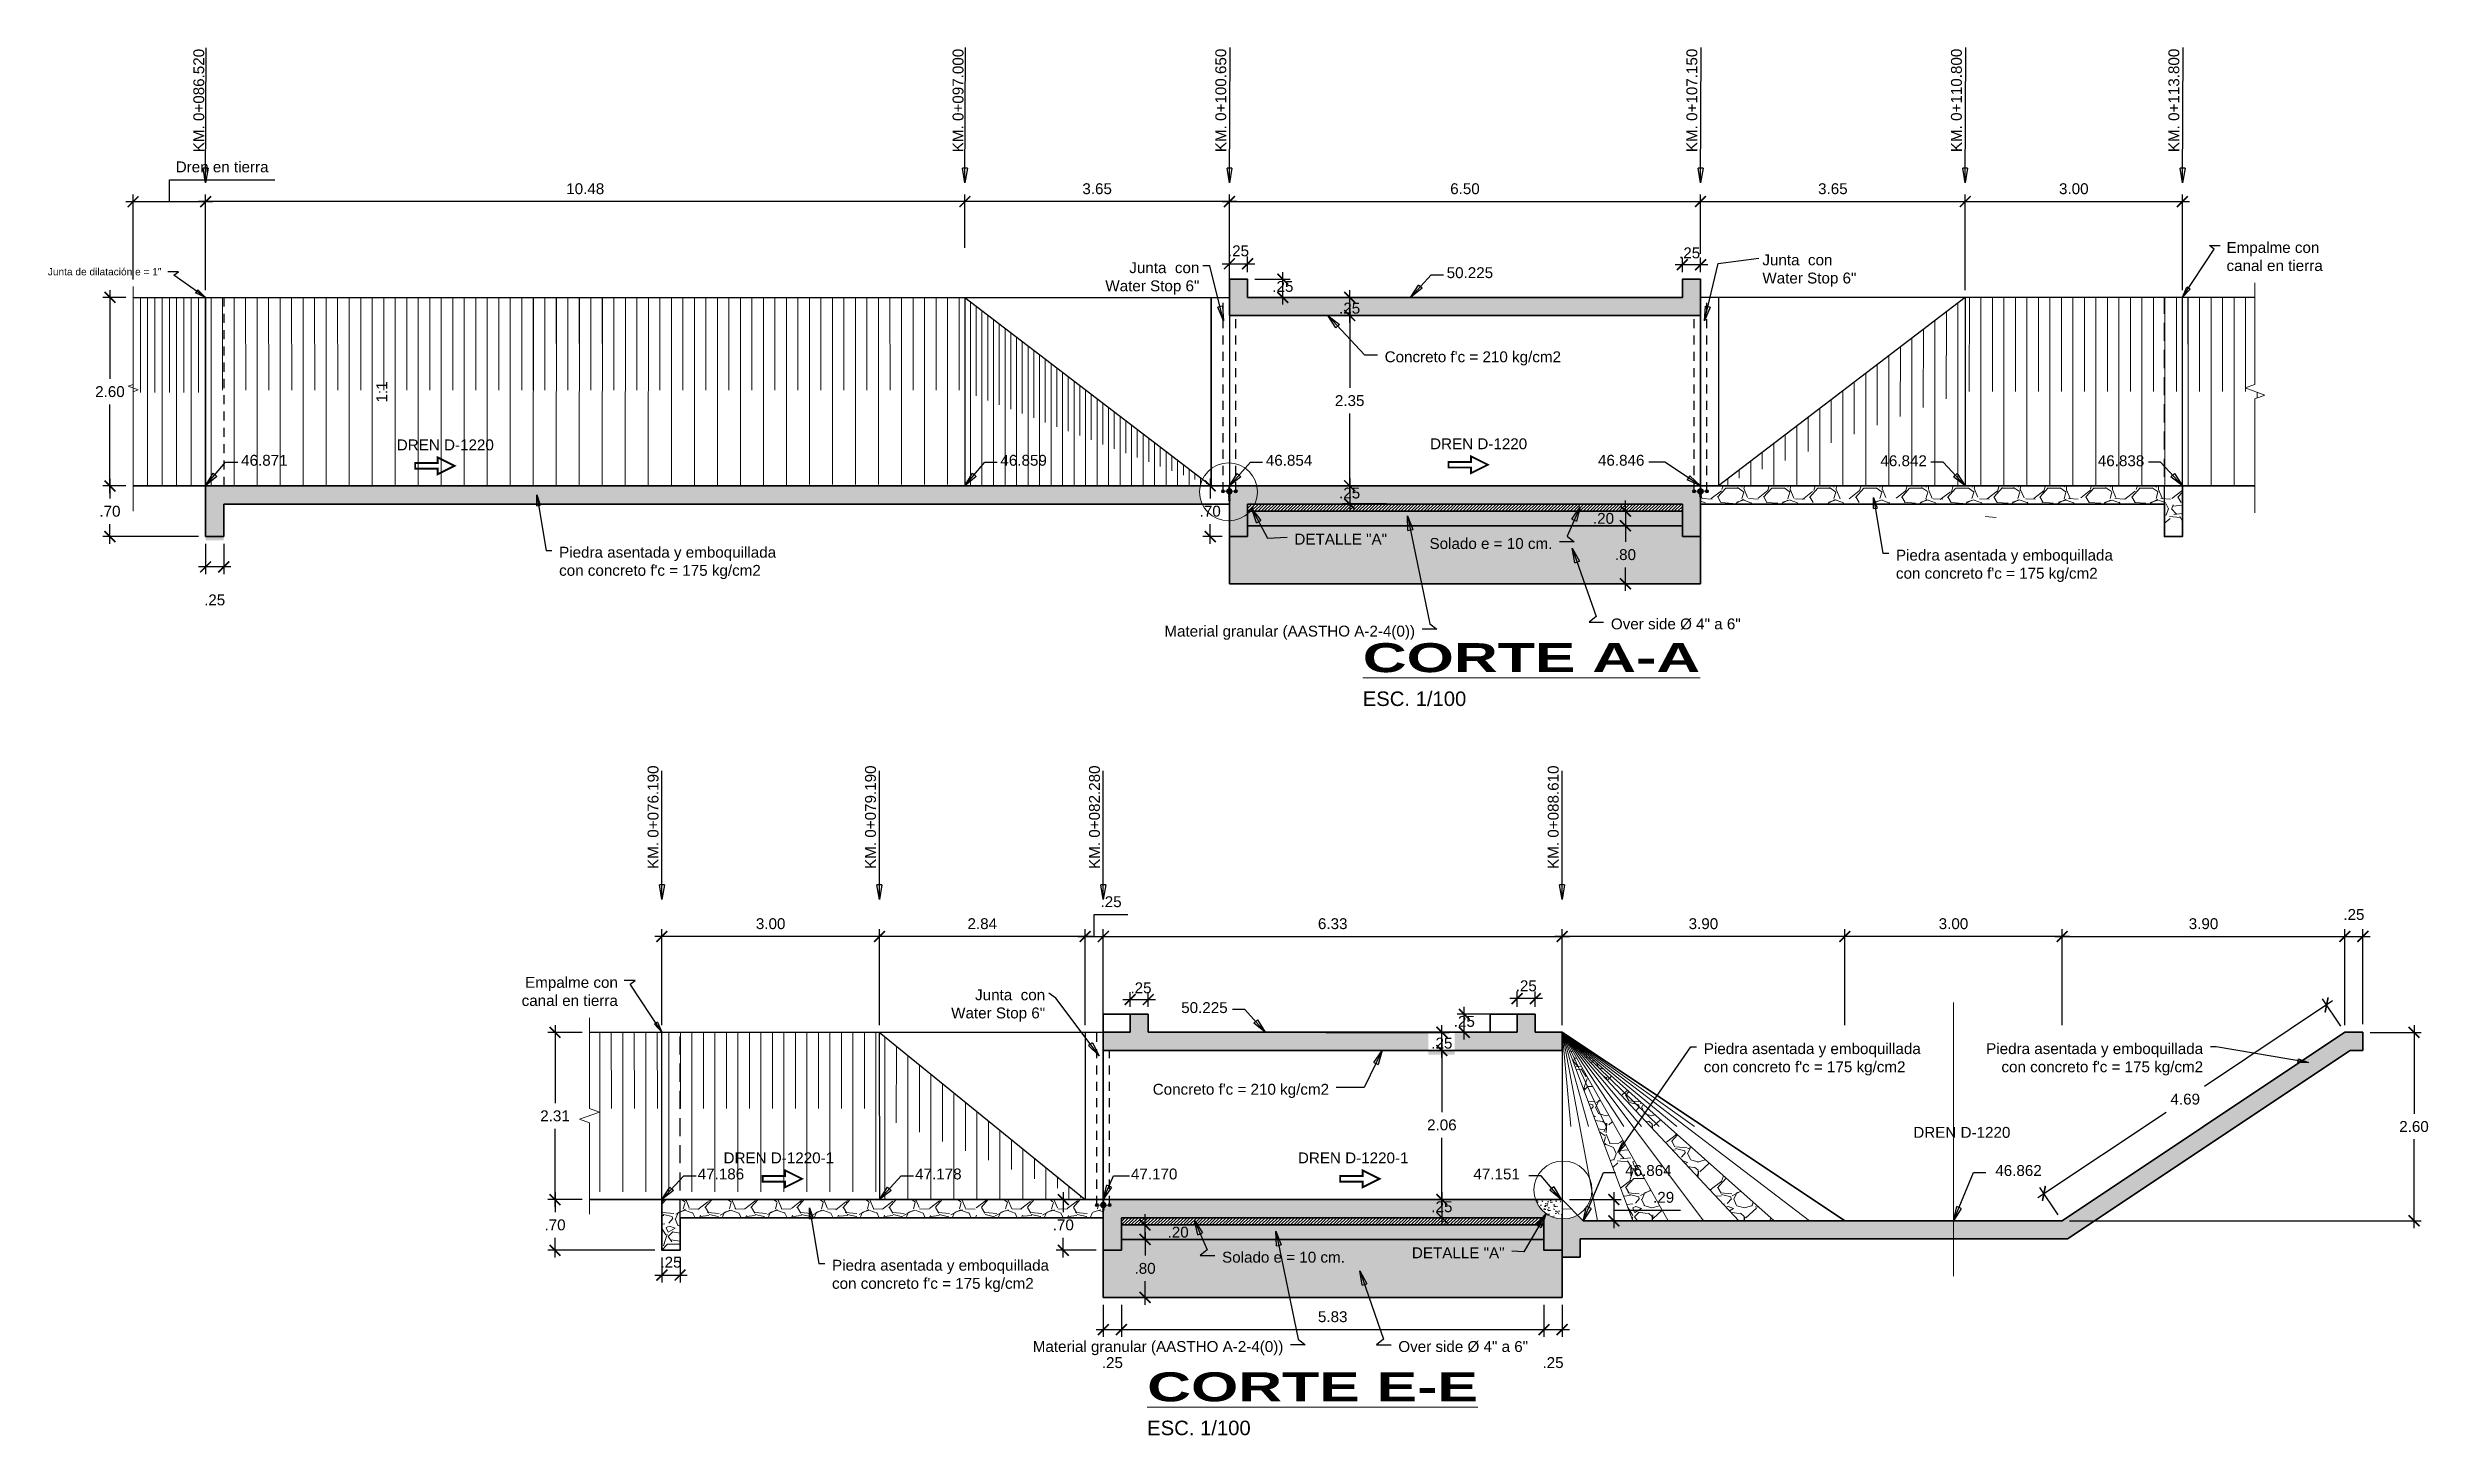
# Model space of a CAD drawing. Header units: metres. Extents: x 618946 to 619227, y 9266339 to 9266818.
# Drawn here: x 618980.95 to 619013.79, y 9266740.34 to 9266759.49 of the extents above; entities that cross this region are included whole.
import ezdxf

# ---------------------------------------------------------------- set-up
doc = ezdxf.new("R2010")
doc.units = ezdxf.units.M
doc.header["$PDMODE"] = 34
doc.linetypes.add('DASHED2', pattern=[0.375, 0.25, -0.125])
doc.layers.add('C-TOPO-USER', color=40, linetype='Continuous')
for name, color, linetype, lineweight in [('DIM', 8, 'Continuous', 9), ('Dimensiones', 8, 'Continuous', 5), ('EST', 5, 'Continuous', 35), ('EST_FONDO', 110, 'Continuous', 30), ('HASH', 21, 'Continuous', 5), ('HATCH', 21, 'Continuous', 5), ('JUNTA', 245, 'Continuous', 15)]:
    doc.layers.add(name, color=color, linetype=linetype, lineweight=lineweight)
doc.styles.get("Standard").update_dxf_attribs({"font": 'arial.ttf'})
doc.dimstyles.new('ESC-100', dxfattribs={"dimscale": 0.1, "dimtxt": 1.5, "dimasz": 1.5, "dimexe": 1, "dimexo": 1, "dimgap": 1, "dimtad": 1, "dimtih": 1, "dimtoh": 1, "dimzin": 4, "dimdsep": 46, "dimtxsty": 'Standard', "dimblk": 'ARCHTICK', "dimcen": 2.5, "dimdle": 1, "dimclrd": 256, "dimclre": 256, "dimclrt": 7, "dimaunit": 1, "dimadec": 3, "dimazin": 0, "dimtfac": 1, "dimtmove": 2, "dimatfit": 3, "dimldrblk": 'CLOSEDBLANK', "dimfxl": 1.25, "dimarcsym": 0})
doc.dimstyles.new('ESC-100$7', dxfattribs={"dimscale": 0.1, "dimtxt": 1.5, "dimasz": 2, "dimexe": 1, "dimexo": 1, "dimgap": 1, "dimtad": 1, "dimtih": 1, "dimtoh": 1, "dimzin": 4, "dimdsep": 46, "dimtxsty": 'Standard', "dimblk": 'ARCHTICK', "dimcen": 2.5, "dimdle": 1, "dimclrd": 256, "dimclre": 256, "dimclrt": 7, "dimaunit": 1, "dimadec": 3, "dimazin": 0, "dimtfac": 1, "dimtmove": 2, "dimatfit": 3, "dimldrblk": 'CLOSEDBLANK', "dimfxl": 1.25, "dimarcsym": 0})
pattern_1 = [(95, (0, 0), (0.1400946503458, 0.1175533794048), [0.01905, -0.20955]), (40, (0, 0), (-0.1600184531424, 0.110176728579), [0.01524, -0.16764058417]), (145.4514447, (0.01167, 0.0098), (-0.0199237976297, 0.227730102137), [0.0161900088, -0.1780902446]), (91.1842, (-0.03592, 0.03592), (0.2214102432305, 0.161953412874), [0.028575, -0.314325]), (141.63555761, (-0.01747, 0.04942), (-0.007086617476, 0.342826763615), [0.02428502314, -0.26713560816]), (36.18415117, (-0.03592, 0.03592), (-0.007086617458, 0.342826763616), [0.02285996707, -0.25145973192]), (66, (-0.00898, 0.0449), (0.1795199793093, 0.0348951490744), [0.01905, -0.20955]), (11, (-0.00898, 0.0449), (-0.0865399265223, 0.1739411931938), [0.01524, -0.16764]), (116.451445, (0.00598, 0.04781), (0.0929800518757, 0.2088363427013), [0.0161900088, -0.1780899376]), (82.5, (0, 0), (-0.0576054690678, 0.0619734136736), [0, -0.165608, 0, -0.17018, 0, -0.168275]), (52.5, (0, 0), (-0.0235897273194, 0.1180870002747), [0, -0.097028, 0, -0.161798, 0, -0.064135]), (12.5, (-0.04005, -0.04005), (0.0999278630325, 0.0918261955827), [0, -0.0635, 0, -0.19812, 0, -0.26289]), (2.5, (-0.05801, -0.05801), (0.0867639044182, 0.1227223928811), [0, -0.08255, 0, -0.131572, 0, -0.18669])]
pattern_2 = [(90, (2, 9.0615), (-0.15875, 1e-17), [])]
pattern_3 = [(90, (2, 9.0615), (-0.3175, 2e-17), [])]
pattern_4 = [(90, (-1.18, -0.82687), (-0.15875, 1e-17), [])]
pattern_5 = [(90, (-1.18, -0.92687), (-0.3175, 2e-17), [])]
pattern_6 = [(95, (0, -1.5425), (0.1400946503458, 0.1175533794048), [0.01905, -0.20955]), (40, (0, -1.5425), (-0.1600184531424, 0.110176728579), [0.01524, -0.16764058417]), (145.4514447, (0.01167, -1.5327), (-0.0199237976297, 0.227730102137), [0.0161900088, -0.1780902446]), (91.1842, (-0.03592, -1.50658), (0.2214102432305, 0.161953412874), [0.028575, -0.314325]), (141.63555761, (-0.01747, -1.49308), (-0.007086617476, 0.342826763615), [0.02428502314, -0.26713560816]), (36.18415117, (-0.03592, -1.50658), (-0.007086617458, 0.342826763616), [0.02285996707, -0.25145973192]), (66, (-0.00898, -1.4976), (0.1795199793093, 0.0348951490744), [0.01905, -0.20955]), (11, (-0.00898, -1.4976), (-0.0865399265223, 0.1739411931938), [0.01524, -0.16764]), (116.451445, (0.00598, -1.49469), (0.0929800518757, 0.2088363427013), [0.0161900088, -0.1780899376]), (82.5, (0, -1.542496), (-0.0576054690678, 0.0619734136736), [0, -0.165608, 0, -0.17018, 0, -0.168275]), (52.5, (0, -1.5425), (-0.0235897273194, 0.1180870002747), [0, -0.097028, 0, -0.161798, 0, -0.064135]), (12.5, (-0.04005, -1.58255), (0.0999278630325, 0.0918261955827), [0, -0.0635, 0, -0.19812, 0, -0.26289]), (2.5, (-0.05801, -1.60051), (0.0867639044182, 0.1227223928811), [0, -0.08255, 0, -0.131572, 0, -0.18669])]
pattern_7 = [(228.0127875, (0.4572, -0.907496), (-5.08000000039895, -5.71499999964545), [0.08543036, -8.45762090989]), (184.969741, (0.40005, -0.970996), (7.61999999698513, 0.63500003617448), [0.14660118, -14.51351222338]), (132.5104471, (0.254, -0.983696), (6.35000000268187, -6.98499999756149), [0.10337038, -10.233680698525]), (267.273689, (0.00635, -1.142446), (0.63500000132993, 12.69999999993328), [0.13350113, -13.216609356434]), (292.83365418, (0, -1.275796), (-3.17500000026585, 7.619999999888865), [0.130908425, -12.959951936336]), (357.273689, (0.0508, -1.396446), (-12.69999999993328, 0.63500000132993), [0.13350113, -13.216609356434]), (37.69424047, (0.18415, -1.402796), (-8.254999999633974, -6.350000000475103), [0.176548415, -17.47827882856]), (72.25532837, (0.32385, -1.294846), (4.445000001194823, 13.96999999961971), [0.16667988, -16.501314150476]), (121.42956562, (0.37465, -1.136096), (-5.08000000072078, 8.254999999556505), [0.13395325, -13.26138642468]), (175.2363583, (0.3048, -1.021796), (6.98499999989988, -0.6350000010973), [0.15292832, -7.4934842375]), (222.3974378, (0.1524, -1.009096), (-7.619999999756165, -6.985000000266), [0.19776948, -19.579193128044]), (138.81407483, (0.635, -1.148796), (-4.44499999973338, 3.8100000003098), [0.067501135, -6.682641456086]), (171.4692344, (0.5842, -1.104346), (8.255000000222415, -1.26999999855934), [0.128420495, -12.71365974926]), (225, (0.4572, -1.0853), (-9e-17, -0.635), [0.089802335, -0.808223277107]), (203.19859051, (0.41275, -1.0091), (3.1750000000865, 1.2699999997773), [0.04836033, -4.787655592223]), (291.80140949, (0.3683, -1.02815), (-0.6350000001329, 1.9049999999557), [0.068391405, -3.3511882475]), (30.96375653, (0.3937, -1.09165), (1.9050000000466, 1.2699999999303), [0.111079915, -3.591574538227]), (161.56505118, (0.48895, -1.0345), (1.270000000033, -0.6349999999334), [0.080321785, -1.927724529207]), (16.389540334, (0, -1.028146), (6.35000000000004, 1.90500000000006), [0.112522, -11.139706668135]), (70.34617594, (0.10795, -0.996396), (-2.54000000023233, -6.9849999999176), [0.094399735, -9.34555391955]), (293.19859051, (0.48895, -0.9075), (-1.2699999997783, 3.1750000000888), [0.096720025, -4.739295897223]), (343.61045967, (0.52705, -0.996396), (-6.35000000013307, 1.90499999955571), [0.112522, -11.139706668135]), (339.44395478, (0, -1.421846), (-3.17499999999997, 1.27000000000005), [0.1085088, -5.316933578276]), (294.7751406, (0.1016, -1.459946), (-3.17500000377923, 6.98499999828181), [0.09091803, -9.00089834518]), (66.80140949, (0.4953, -1.5425), (1.2699999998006, 3.1750000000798), [0.096720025, -4.739295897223]), (17.35402464, (0.5334, -1.453596), (-8.25499999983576, -2.54000000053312), [0.106445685, -10.53809399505]), (69.44395478, (0.18415, -1.542496), (-1.2700000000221, -3.17499999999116), [0.0542544, -5.371187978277]), (101.309932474, (0.4572, -1.5425), (-0.6350000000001, 2.5400000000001), [0.03237865, -3.20549874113]), (165.963756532, (0.45085, -1.51075), (1.905, -0.635), [0.130908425, -2.487263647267]), (186.00900596, (0.32385, -1.478996), (6.34999999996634, 0.63500000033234), [0.12131675, -12.010341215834]), (303.69006753, (0.3937, -1.1488), (-0.6350000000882, 1.269999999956), [0.09158097, -2.19794408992]), (353.15722659, (0.4445, -1.224996), (10.79500000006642, -1.26999999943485), [0.15988919, -15.829002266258]), (60.9453959, (0.60325, -1.244046), (-2.54000000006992, -4.44499999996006), [0.06537706, -6.472348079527]), (90, (0.635, -1.1869), (-0.635, 0.635), [0.0381, -0.5969]), (120.25643716, (0.31115, -1.459946), (2.5399999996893, -4.44500000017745), [0.08821674, -8.7334851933]), (48.0127875, (0.2667, -1.383746), (5.08000000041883, 5.71499999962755), [0.17086072, -8.37219054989]), (0, (0.381, -1.25675), (0.635, 0.635), [0.1651, -0.4699]), (325.3048465, (0.5461, -1.256746), (6.35000000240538, -4.44499999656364), [0.10040239, -9.939829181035]), (254.0546041, (0.62865, -1.3139), (-0.6349999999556, -2.5400000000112), [0.09245727, -4.530412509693]), (207.64597536, (0.60325, -1.402796), (-12.06500000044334, -6.34999999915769), [0.150536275, -14.903116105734]), (175.42607874, (0.4699, -1.472646), (-8.25499999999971, 0.63499999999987), [0.159257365, -15.76646161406])]
pattern_8 = [(228.0127875, (0.4572, 0.635), (-5.08000000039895, -5.71499999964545), [0.08543036, -8.45762090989]), (184.969741, (0.40005, 0.5715), (7.61999999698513, 0.63500003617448), [0.14660118, -14.51351222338]), (132.5104471, (0.254, 0.5588), (6.35000000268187, -6.98499999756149), [0.10337038, -10.233680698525]), (267.273689, (0.00635, 0.40005), (0.63500000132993, 12.69999999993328), [0.13350113, -13.216609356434]), (292.83365418, (0, 0.2667), (-3.17500000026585, 7.619999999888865), [0.130908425, -12.959951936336]), (357.273689, (0.0508, 0.14605), (-12.69999999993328, 0.63500000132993), [0.13350113, -13.216609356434]), (37.69424047, (0.18415, 0.1397), (-8.254999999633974, -6.350000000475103), [0.176548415, -17.47827882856]), (72.25532837, (0.32385, 0.24765), (4.445000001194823, 13.96999999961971), [0.16667988, -16.501314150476]), (121.42956562, (0.37465, 0.4064), (-5.08000000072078, 8.254999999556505), [0.13395325, -13.26138642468]), (175.2363583, (0.3048, 0.5207), (6.98499999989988, -0.6350000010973), [0.15292832, -7.4934842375]), (222.3974378, (0.1524, 0.5334), (-7.619999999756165, -6.985000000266), [0.19776948, -19.579193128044]), (138.81407483, (0.635, 0.3937), (-4.44499999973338, 3.8100000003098), [0.067501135, -6.682641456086]), (171.4692344, (0.5842, 0.43815), (8.255000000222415, -1.26999999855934), [0.128420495, -12.71365974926]), (225, (0.4572, 0.4572), (-9e-17, -0.635), [0.089802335, -0.808223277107]), (203.19859051, (0.41275, 0.5334), (3.1750000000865, 1.2699999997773), [0.04836033, -4.787655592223]), (291.80140949, (0.3683, 0.51435), (-0.6350000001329, 1.9049999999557), [0.068391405, -3.3511882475]), (30.96375653, (0.3937, 0.45085), (1.9050000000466, 1.2699999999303), [0.111079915, -3.591574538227]), (161.56505118, (0.48895, 0.508), (1.270000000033, -0.6349999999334), [0.080321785, -1.927724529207]), (16.389540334, (0, 0.51435), (6.35000000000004, 1.90500000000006), [0.112522, -11.139706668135]), (70.34617594, (0.10795, 0.5461), (-2.54000000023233, -6.9849999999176), [0.094399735, -9.34555391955]), (293.19859051, (0.48895, 0.635), (-1.2699999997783, 3.1750000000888), [0.096720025, -4.739295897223]), (343.61045967, (0.52705, 0.5461), (-6.35000000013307, 1.90499999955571), [0.112522, -11.139706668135]), (339.44395478, (0, 0.12065), (-3.17499999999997, 1.27000000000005), [0.1085088, -5.316933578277]), (294.7751406, (0.1016, 0.08255), (-3.17500000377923, 6.98499999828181), [0.09091803, -9.00089834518]), (66.80140949, (0.4953, 0), (1.2699999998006, 3.1750000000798), [0.096720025, -4.739295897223]), (17.35402464, (0.5334, 0.0889), (-8.25499999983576, -2.54000000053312), [0.106445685, -10.53809399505]), (69.44395478, (0.18415, 0), (-1.2700000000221, -3.17499999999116), [0.0542544, -5.371187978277]), (101.309932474, (0.4572, 0), (-0.6350000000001, 2.5400000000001), [0.03237865, -3.20549874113]), (165.963756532, (0.45085, 0.03175), (1.905, -0.635), [0.130908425, -2.487263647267]), (186.00900596, (0.32385, 0.0635), (6.34999999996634, 0.63500000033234), [0.12131675, -12.010341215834]), (303.69006753, (0.3937, 0.3937), (-0.6350000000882, 1.269999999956), [0.09158097, -2.19794408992]), (353.15722659, (0.4445, 0.3175), (10.79500000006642, -1.26999999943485), [0.15988919, -15.829002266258]), (60.9453959, (0.60325, 0.29845), (-2.54000000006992, -4.44499999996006), [0.06537706, -6.472348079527]), (90, (0.635, 0.3556), (-0.635, 0.635), [0.0381, -0.5969]), (120.25643716, (0.31115, 0.08255), (2.5399999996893, -4.44500000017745), [0.08821674, -8.7334851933]), (48.0127875, (0.2667, 0.15875), (5.08000000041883, 5.71499999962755), [0.17086072, -8.37219054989]), (0, (0.381, 0.28575), (0.635, 0.635), [0.1651, -0.4699]), (325.3048465, (0.5461, 0.28575), (6.35000000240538, -4.44499999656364), [0.10040239, -9.939829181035]), (254.0546041, (0.62865, 0.2286), (-0.6349999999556, -2.5400000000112), [0.09245727, -4.530412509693]), (207.64597536, (0.60325, 0.1397), (-12.06500000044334, -6.34999999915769), [0.150536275, -14.903116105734]), (175.42607874, (0.4699, 0.06985), (-8.25499999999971, 0.63499999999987), [0.159257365, -15.76646161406])]

msp = doc.modelspace()

# ---------------------------------------------------------------- texts
at = {"color": 7}
for s, p in [('DREN D-1220', (618985.7639, 9266753.93)), ('DREN D-1220', (619000.0209, 9266753.945)), ('DREN D-1220', (619006.6878, 9266744.446)), ('DREN D-1220-1', (618990.2724, 9266744.0941))]:
    msp.add_text(s, height=0.15, dxfattribs=at).set_placement(p)
at = {"layer": 'DIM', "color": 7}
for s, p in [('KM. 0+086.520', (618983.1065, 9266758.0415)), ('KM. 0+097.000', (618993.5825, 9266758.0425)), ('KM. 0+100.650', (618997.2075, 9266758.0436)), ('KM. 0+107.150', (619003.7075, 9266758.0436)), ('KM. 0+110.800', (619007.3575, 9266758.0436)), ('KM. 0+113.800', (619010.3575, 9266758.0436)), ('1:1', (618985.6314, 9266754.5904)), ('KM. 0+076.190', (618989.3745, 9266748.1555)), ('KM. 0+079.190', (618992.3745, 9266748.1555)), ('KM. 0+082.280', (618995.4645, 9266748.1555)), ('KM. 0+088.610', (619001.7946, 9266748.1555))]:
    msp.add_text(s, height=0.15, rotation=90, dxfattribs=at).set_placement(p)
for s, p in [('50.225', (619000.2494, 9266756.3056)), ('46.871', (618983.6162, 9266753.7175)), ('46.859', (618994.0922, 9266753.7175)), ('46.854', (618997.7545, 9266753.7175)), ('46.846', (619002.3371, 9266753.7175)), ('46.842', (619006.2339, 9266753.7112)), ('46.838', (619009.2339, 9266753.7112)), ('50.225', (618996.5868, 9266746.1672)), ('DREN D-1220-1', (618998.1971, 9266744.0941)), ('47.186', (618989.9157, 9266743.8721)), ('47.178', (618992.9157, 9266743.8721)), ('47.170', (618995.893, 9266743.8721)), ('47.151', (619000.6187, 9266743.8721)), ('46.864', (619002.7121, 9266743.92)), ('46.862', (619007.8191, 9266743.92))]:
    msp.add_text(s, height=0.15, dxfattribs=at).set_placement(p)
for s, insert, char_height, attachment_point in [('Empalme con\\Pcanal en tierra', (619011.0092, 9266756.8035), 0.15, 1), ('Junta de dilatación e = 1"', (618982.5168, 9266756.4435), 0.1, 3), ('Junta  con\\PWater Stop 6"', (618996.8372, 9266756.5244), 0.15, 3), ('Junta  con\\PWater Stop 6"', (619004.6054, 9266756.6319), 0.15, 1), ("Concreto f'c = 210 kg/cm2", (618999.3935, 9266755.2953), 0.15, 1), ('DETALLE "A"', (618998.1485, 9266752.7798), 0.15, 1), ("Piedra asentada y emboquillada\\Pcon concreto f'c = 175 kg/cm2", (618988.0035, 9266752.5991), 0.15, 1), ('Solado e = 10 cm.', (619001.7077, 9266752.7196), 0.15, 3), ("Piedra asentada y emboquillada\\Pcon concreto f'c = 175 kg/cm2", (619006.4484, 9266752.5591), 0.15, 1), ('Material granular (AASTHO A-2-4(0)) ', (618999.8124, 9266751.5109), 0.15, 3), ('Over side Ø 4" a 6"', (619002.5154, 9266751.6106), 0.15, 1), ('Empalme con\\Pcanal en tierra', (618988.8144, 9266746.6651), 0.15, 3), ('Junta  con\\PWater Stop 6"', (618994.7097, 9266746.4935), 0.15, 3), ("Piedra asentada y emboquillada\\Pcon concreto f'c = 175 kg/cm2", (619003.7972, 9266745.751), 0.15, 1), ("Piedra asentada y emboquillada\\Pcon concreto f'c = 175 kg/cm2", (619010.6864, 9266745.751), 0.15, 3), ("Concreto f'c = 210 kg/cm2", (618998.6269, 9266745.1907), 0.15, 3), ('DETALLE "A"', (619001.048, 9266742.9344), 0.15, 3), ("Piedra asentada y emboquillada\\Pcon concreto f'c = 175 kg/cm2", (618991.7689, 9266742.7628), 0.15, 1), ('Solado e = 10 cm.', (618997.1504, 9266742.8742), 0.15, 1), ('Material granular (AASTHO A-2-4(0)) ', (618997.9965, 9266741.6419), 0.15, 3), ('Over side Ø 4" a 6"', (618999.5822, 9266741.6419), 0.15, 1)]:
    msp.add_mtext(s, dxfattribs=dict(at, insert=insert, char_height=char_height, attachment_point=attachment_point))
at = {"layer": 'Dimensiones', "color": 7, "char_height": 0.2, "attachment_point": 1}
for s, insert in [('{\\fArial|b1|i0|c0|p34;\\H2x;\\W1.5;\\LCORTE A-A\\P}ESC. 1/100', (618999.0914, 9266751.2699)), ('{\\fArial|b1|i0|c0|p34;\\H2x;\\W1.5;\\LCORTE E-E\\P}ESC. 1/100', (618996.1167, 9266741.2106))]:
    msp.add_mtext(s, dxfattribs=dict(at, insert=insert))

# ---------------------------------------------------------------- blocks, each defined once
blk = doc.blocks.new('_ArchTick')
at = {"color": 0, "linetype": 'ByBlock', "const_width": 0.15}
blk.add_lwpolyline([(-0.5, -0.5), (0.5, 0.5)], dxfattribs=at)
blk = doc.blocks.new('_ClosedBlank')
at = {"color": 0, "linetype": 'ByBlock', "lineweight": -2}
for p, q in [((-1, 0.17), (0, 0)), ((-1, 0.17), (-1, -0.17)), ((0, 0), (-1, -0.17))]:
    blk.add_line(p, q, dxfattribs=at)
blk = doc.blocks.new('JUNTA WATER-STOP')
at = {"layer": 'JUNTA'}
h = blk.add_hatch(color=256, dxfattribs=at)
h.paths.add_polyline_path([(-0.065, 0, 1), (-0.11, 0, 1)])
h.paths.add_polyline_path([(0.038, 0, 1), (-0.038, 0, 1)])
h.paths.add_polyline_path([(0.065, 0, 1), (0.11, 0, 1)])
for p, q in [((-0.065, 0), (-0.038, 0)), ((0.038, 0), (0.065, 0))]:
    blk.add_line(p, q, dxfattribs=at)
for centre, radius in [((-0.088, 0), 0.0225), ((0, 0), 0.0381), ((0.088, 0), 0.0225)]:
    blk.add_circle(centre, radius, dxfattribs=at)
blk = doc.blocks.new('*D9')
at = {"layer": 'Defpoints', "color": 0, "transparency": 16777216}
for p in [(618997.502, 9266756.504), (618997.252, 9266756.29), (618997.502, 9266756.29)]:
    blk.add_point(p, dxfattribs=at)
at = {"layer": 'DIM', "lineweight": -2, "transparency": 16777216}
for p, q in [((618997.152, 9266756.504), (618997.602, 9266756.504)), ((618997.252, 9266756.39), (618997.252, 9266756.604)), ((618997.502, 9266756.39), (618997.502, 9266756.604))]:
    blk.add_line(p, q, dxfattribs=at)
at = {"layer": 'DIM', "lineweight": -2, "transparency": 16777216, "xscale": 0.15, "yscale": 0.15, "zscale": 0.15, "rotation": 180}
blk.add_blockref('_ArchTick', (618997.252, 9266756.504), dxfattribs=at)
at = {"layer": 'DIM', "lineweight": -2, "transparency": 16777216, "xscale": 0.15, "yscale": 0.15, "zscale": 0.15}
blk.add_blockref('_ArchTick', (618997.502, 9266756.504), dxfattribs=at)
at = {"layer": 'DIM', "color": 7, "transparency": 16777216, "insert": (618997.377, 9266756.681), "char_height": 0.15, "attachment_point": 5}
blk.add_mtext('.25', dxfattribs=at)
blk = doc.blocks.new('*D4')
at = {"layer": 'Defpoints', "color": 0, "transparency": 16777216}
for p in [(618998.911, 9266756.04), (618999.518, 9266756.04), (618999.299, 9266755.79)]:
    blk.add_point(p, dxfattribs=at)
at = {"layer": 'DIM', "lineweight": -2, "transparency": 16777216}
for p, q in [((618999.418, 9266756.04), (618998.811, 9266756.04)), ((618998.911, 9266755.69), (618998.911, 9266756.14)), ((618999.199, 9266755.79), (618998.811, 9266755.79))]:
    blk.add_line(p, q, dxfattribs=at)
at = {"layer": 'DIM', "lineweight": -2, "transparency": 16777216, "xscale": 0.15, "yscale": 0.15, "zscale": 0.15}
for p, rotation in [((618998.911, 9266756.04), 90), ((618998.911, 9266755.79), 270)]:
    blk.add_blockref('_ArchTick', p, dxfattribs=dict(at, rotation=rotation))
at = {"layer": 'DIM', "color": 7, "transparency": 16777216, "insert": (618998.911, 9266755.89), "char_height": 0.15, "attachment_point": 5}
blk.add_mtext('.25', dxfattribs=at)
blk = doc.blocks.new('*D5')
at = {"layer": 'Defpoints', "color": 0, "transparency": 16777216}
for p in [(618999.299, 9266753.44), (618998.911, 9266753.19), (618999.518, 9266753.19)]:
    blk.add_point(p, dxfattribs=at)
at = {"layer": 'DIM', "lineweight": -2, "transparency": 16777216}
for p, q in [((618999.199, 9266753.44), (618998.811, 9266753.44)), ((618998.911, 9266753.54), (618998.911, 9266753.09)), ((618999.418, 9266753.19), (618998.811, 9266753.19))]:
    blk.add_line(p, q, dxfattribs=at)
at = {"layer": 'DIM', "lineweight": -2, "transparency": 16777216, "xscale": 0.15, "yscale": 0.15, "zscale": 0.15}
for p, rotation in [((618998.911, 9266753.44), 90), ((618998.911, 9266753.19), 270)]:
    blk.add_blockref('_ArchTick', p, dxfattribs=dict(at, rotation=rotation))
at = {"layer": 'DIM', "color": 7, "transparency": 16777216, "insert": (618998.911, 9266753.34), "char_height": 0.15, "attachment_point": 5}
blk.add_mtext('.25', dxfattribs=at)
blk = doc.blocks.new('*D10')
at = {"layer": 'Defpoints', "color": 0, "transparency": 16777216}
for p in [(618996.987, 9266753.44), (618997.264, 9266753.44), (618997.252, 9266752.74)]:
    blk.add_point(p, dxfattribs=at)
at = {"layer": 'DIM', "lineweight": -2, "transparency": 16777216}
for p, q in [((618997.164, 9266753.44), (618996.887, 9266753.44)), ((618996.987, 9266753.54), (618996.987, 9266753.266)), ((618996.987, 9266752.64), (618996.987, 9266752.913)), ((618997.152, 9266752.74), (618996.887, 9266752.74))]:
    blk.add_line(p, q, dxfattribs=at)
at = {"layer": 'DIM', "lineweight": -2, "transparency": 16777216, "xscale": 0.15, "yscale": 0.15, "zscale": 0.15}
for p, rotation in [((618996.987, 9266753.44), 90), ((618996.987, 9266752.74), 270)]:
    blk.add_blockref('_ArchTick', p, dxfattribs=dict(at, rotation=rotation))
at = {"layer": 'DIM', "color": 7, "transparency": 16777216, "insert": (618996.987, 9266753.09), "char_height": 0.15, "attachment_point": 5}
blk.add_mtext('.70', dxfattribs=at)
blk = doc.blocks.new('*D11')
at = {"layer": 'Defpoints', "color": 0, "transparency": 16777216}
for p in [(619003.502, 9266756.491), (619003.502, 9266756.29), (619003.752, 9266756.29)]:
    blk.add_point(p, dxfattribs=at)
at = {"layer": 'DIM', "lineweight": -2, "transparency": 16777216}
for p, q in [((619003.852, 9266756.491), (619003.402, 9266756.491)), ((619003.502, 9266756.39), (619003.502, 9266756.591)), ((619003.752, 9266756.39), (619003.752, 9266756.591))]:
    blk.add_line(p, q, dxfattribs=at)
at = {"layer": 'DIM', "lineweight": -2, "transparency": 16777216, "xscale": 0.15, "yscale": 0.15, "zscale": 0.15, "rotation": 180}
blk.add_blockref('_ArchTick', (619003.502, 9266756.491), dxfattribs=at)
at = {"layer": 'DIM', "lineweight": -2, "transparency": 16777216, "xscale": 0.15, "yscale": 0.15, "zscale": 0.15}
blk.add_blockref('_ArchTick', (619003.752, 9266756.491), dxfattribs=at)
at = {"layer": 'DIM', "color": 7, "transparency": 16777216, "insert": (619003.602, 9266756.653), "char_height": 0.15, "attachment_point": 5}
blk.add_mtext('.25', dxfattribs=at)
blk = doc.blocks.new('*D6')
at = {"layer": 'Defpoints', "color": 0, "transparency": 16777216}
for p in [(618997.502, 9266756.29), (618997.502, 9266756.04), (618997.989, 9266756.29)]:
    blk.add_point(p, dxfattribs=at)
at = {"layer": 'DIM', "lineweight": -2, "transparency": 16777216}
for p, q in [((618997.989, 9266755.94), (618997.989, 9266756.39)), ((618997.602, 9266756.29), (618998.089, 9266756.29)), ((618997.602, 9266756.04), (618998.089, 9266756.04))]:
    blk.add_line(p, q, dxfattribs=at)
at = {"layer": 'DIM', "lineweight": -2, "transparency": 16777216, "xscale": 0.15, "yscale": 0.15, "zscale": 0.15}
for p, rotation in [((618997.989, 9266756.29), 90), ((618997.989, 9266756.04), 270)]:
    blk.add_blockref('_ArchTick', p, dxfattribs=dict(at, rotation=rotation))
at = {"layer": 'DIM', "color": 7, "transparency": 16777216, "insert": (618997.989, 9266756.19), "char_height": 0.15, "attachment_point": 5}
blk.add_mtext('.25', dxfattribs=at)
blk = doc.blocks.new('*D12')
at = {"layer": 'Defpoints', "color": 0, "transparency": 16777216}
for p in [(618982.126, 9266757.36), (618982.126, 9266756.188), (618983.126, 9266756.038, 0.58)]:
    blk.add_point(p, dxfattribs=at)
at = {"layer": 'DIM', "lineweight": -2, "transparency": 16777216}
for p, q in [((618983.226, 9266757.36), (618982.026, 9266757.36)), ((618982.126, 9266756.288), (618982.126, 9266757.46)), ((618982.626, 9266757.36), (618982.626, 9266757.662)), ((618982.626, 9266757.662), (618984.082, 9266757.662)), ((618983.126, 9266756.138), (618983.126, 9266757.46))]:
    blk.add_line(p, q, dxfattribs=at)
at = {"layer": 'DIM', "lineweight": -2, "transparency": 16777216, "xscale": 0.15, "yscale": 0.15, "zscale": 0.15, "rotation": 180}
blk.add_blockref('_ArchTick', (618982.126, 9266757.36), dxfattribs=at)
at = {"layer": 'DIM', "lineweight": -2, "transparency": 16777216, "xscale": 0.15, "yscale": 0.15, "zscale": 0.15}
blk.add_blockref('_ArchTick', (618983.126, 9266757.36), dxfattribs=at)
at = {"layer": 'DIM', "color": 7, "transparency": 16777216, "insert": (618983.354, 9266757.839), "char_height": 0.15, "attachment_point": 5}
blk.add_mtext('Dren en tierra', dxfattribs=at)
blk = doc.blocks.new('*D8')
at = {"layer": 'Defpoints', "color": 0, "transparency": 16777216}
for p in [(618999.299, 9266755.79), (618998.911, 9266753.44), (618999.183, 9266753.44)]:
    blk.add_point(p, dxfattribs=at)
at = {"layer": 'DIM', "lineweight": -2, "transparency": 16777216}
for p, q in [((618999.199, 9266755.79), (618998.811, 9266755.79)), ((618998.911, 9266755.89), (618998.911, 9266754.791)), ((618998.911, 9266753.34), (618998.911, 9266754.438)), ((618999.083, 9266753.44), (618998.811, 9266753.44))]:
    blk.add_line(p, q, dxfattribs=at)
at = {"layer": 'DIM', "lineweight": -2, "transparency": 16777216, "xscale": 0.15, "yscale": 0.15, "zscale": 0.15}
for p, rotation in [((618998.911, 9266755.79), 90), ((618998.911, 9266753.44), 270)]:
    blk.add_blockref('_ArchTick', p, dxfattribs=dict(at, rotation=rotation))
at = {"layer": 'DIM', "color": 7, "transparency": 16777216, "insert": (618998.911, 9266754.615), "char_height": 0.15, "attachment_point": 5}
blk.add_mtext('2.35', dxfattribs=at)
blk = doc.blocks.new('*D13')
at = {"layer": 'Defpoints', "color": 0, "transparency": 16777216}
for p in [(618981.806, 9266756.04), (618982.126, 9266756.04, 0.58), (618982.126, 9266753.438)]:
    blk.add_point(p, dxfattribs=at)
at = {"layer": 'DIM', "lineweight": -2, "transparency": 16777216}
for p, q in [((618982.026, 9266756.04), (618981.706, 9266756.04)), ((618981.806, 9266756.14), (618981.806, 9266754.916)), ((618981.806, 9266753.338), (618981.806, 9266754.562)), ((618982.026, 9266753.438), (618981.706, 9266753.438))]:
    blk.add_line(p, q, dxfattribs=at)
at = {"layer": 'DIM', "lineweight": -2, "transparency": 16777216, "xscale": 0.15, "yscale": 0.15, "zscale": 0.15}
for p, rotation in [((618981.806, 9266756.04), 90), ((618981.806, 9266753.438), 270)]:
    blk.add_blockref('_ArchTick', p, dxfattribs=dict(at, rotation=rotation))
at = {"layer": 'DIM', "color": 7, "transparency": 16777216, "insert": (618981.806, 9266754.739), "char_height": 0.15, "attachment_point": 5}
blk.add_mtext('2.60', dxfattribs=at)
blk = doc.blocks.new('*D14')
at = {"layer": 'Defpoints', "color": 0, "transparency": 16777216}
for p in [(618993.602, 9266757.361), (618993.602, 9266756.625), (618997.252, 9266755.79)]:
    blk.add_point(p, dxfattribs=at)
at = {"layer": 'DIM', "lineweight": -2, "transparency": 16777216}
for p, q in [((618997.352, 9266757.361), (618993.502, 9266757.361)), ((618993.602, 9266756.725), (618993.602, 9266757.461)), ((618997.252, 9266755.89), (618997.252, 9266757.461))]:
    blk.add_line(p, q, dxfattribs=at)
at = {"layer": 'DIM', "lineweight": -2, "transparency": 16777216, "xscale": 0.15, "yscale": 0.15, "zscale": 0.15, "rotation": 180}
blk.add_blockref('_ArchTick', (618993.602, 9266757.361), dxfattribs=at)
at = {"layer": 'DIM', "lineweight": -2, "transparency": 16777216, "xscale": 0.15, "yscale": 0.15, "zscale": 0.15}
blk.add_blockref('_ArchTick', (618997.252, 9266757.361), dxfattribs=at)
at = {"layer": 'DIM', "color": 7, "transparency": 16777216, "insert": (618995.427, 9266757.538), "char_height": 0.15, "attachment_point": 5}
blk.add_mtext('3.65', dxfattribs=at)
blk = doc.blocks.new('*D7')
at = {"layer": 'Defpoints', "color": 0, "transparency": 16777216}
for p in [(619003.752, 9266757.361), (619003.752, 9266756.541), (618997.252, 9266755.79)]:
    blk.add_point(p, dxfattribs=at)
at = {"layer": 'DIM', "lineweight": -2, "transparency": 16777216}
for p, q in [((618997.152, 9266757.361), (619003.852, 9266757.361)), ((618997.252, 9266755.89), (618997.252, 9266757.461)), ((619003.752, 9266756.641), (619003.752, 9266757.461))]:
    blk.add_line(p, q, dxfattribs=at)
at = {"layer": 'DIM', "lineweight": -2, "transparency": 16777216, "xscale": 0.15, "yscale": 0.15, "zscale": 0.15, "rotation": 180}
blk.add_blockref('_ArchTick', (618997.252, 9266757.361), dxfattribs=at)
at = {"layer": 'DIM', "lineweight": -2, "transparency": 16777216, "xscale": 0.15, "yscale": 0.15, "zscale": 0.15}
blk.add_blockref('_ArchTick', (619003.752, 9266757.361), dxfattribs=at)
at = {"layer": 'DIM', "color": 7, "transparency": 16777216, "insert": (619000.502, 9266757.538), "char_height": 0.15, "attachment_point": 5}
blk.add_mtext('6.50', dxfattribs=at)
blk = doc.blocks.new('*D71')
at = {"layer": 'Defpoints', "color": 0, "transparency": 16777216}
for p in [(618983.126, 9266757.361), (618993.602, 9266756.625), (618983.126, 9266756.04)]:
    blk.add_point(p, dxfattribs=at)
at = {"layer": 'DIM', "lineweight": -2, "transparency": 16777216}
for p, q in [((618993.702, 9266757.361), (618983.026, 9266757.361)), ((618983.126, 9266756.14), (618983.126, 9266757.461)), ((618993.602, 9266756.725), (618993.602, 9266757.461))]:
    blk.add_line(p, q, dxfattribs=at)
at = {"layer": 'DIM', "lineweight": -2, "transparency": 16777216, "xscale": 0.15, "yscale": 0.15, "zscale": 0.15, "rotation": 180}
blk.add_blockref('_ArchTick', (618983.126, 9266757.361), dxfattribs=at)
at = {"layer": 'DIM', "lineweight": -2, "transparency": 16777216, "xscale": 0.15, "yscale": 0.15, "zscale": 0.15}
blk.add_blockref('_ArchTick', (618993.602, 9266757.361), dxfattribs=at)
at = {"layer": 'DIM', "color": 7, "transparency": 16777216, "insert": (618988.364, 9266757.538), "char_height": 0.15, "attachment_point": 5}
blk.add_mtext('10.48', dxfattribs=at)
blk = doc.blocks.new('*D86')
at = {"layer": 'Defpoints', "color": 0, "transparency": 16777216}
for p in [(619001.222, 9266746.366), (619001.222, 9266746.151), (619001.472, 9266746.151)]:
    blk.add_point(p, dxfattribs=at)
at = {"layer": 'DIM', "lineweight": -2, "transparency": 16777216}
for p, q in [((619001.572, 9266746.366), (619001.122, 9266746.366)), ((619001.222, 9266746.251), (619001.222, 9266746.466)), ((619001.472, 9266746.251), (619001.472, 9266746.466))]:
    blk.add_line(p, q, dxfattribs=at)
at = {"layer": 'DIM', "lineweight": -2, "transparency": 16777216, "xscale": 0.15, "yscale": 0.15, "zscale": 0.15, "rotation": 180}
blk.add_blockref('_ArchTick', (619001.222, 9266746.366), dxfattribs=at)
at = {"layer": 'DIM', "lineweight": -2, "transparency": 16777216, "xscale": 0.15, "yscale": 0.15, "zscale": 0.15}
blk.add_blockref('_ArchTick', (619001.472, 9266746.366), dxfattribs=at)
at = {"layer": 'DIM', "color": 7, "transparency": 16777216, "insert": (619001.347, 9266746.542), "char_height": 0.15, "attachment_point": 5}
blk.add_mtext('.25', dxfattribs=at)
blk = doc.blocks.new('*D83')
at = {"layer": 'Defpoints', "color": 0, "transparency": 16777216}
for p in [(618998.486, 9266745.901), (619000.183, 9266745.901), (618999.794, 9266745.651)]:
    blk.add_point(p, dxfattribs=at)
at = {"layer": 'DIM', "lineweight": -2, "transparency": 16777216}
for p, q in [((618998.586, 9266745.901), (619000.283, 9266745.901)), ((619000.183, 9266745.551), (619000.183, 9266746.001)), ((618999.894, 9266745.651), (619000.283, 9266745.651))]:
    blk.add_line(p, q, dxfattribs=at)
at = {"layer": 'DIM', "lineweight": -2, "transparency": 16777216, "xscale": 0.15, "yscale": 0.15, "zscale": 0.15}
for p, rotation in [((619000.183, 9266745.901), 90), ((619000.183, 9266745.651), 270)]:
    blk.add_blockref('_ArchTick', p, dxfattribs=dict(at, rotation=rotation))
at = {"layer": 'DIM', "color": 7, "transparency": 16777216, "insert": (619000.183, 9266745.751), "char_height": 0.15, "attachment_point": 5}
blk.add_mtext('.25', dxfattribs=at)
blk = doc.blocks.new('*D84')
at = {"layer": 'Defpoints', "color": 0, "transparency": 16777216}
for p in [(618999.794, 9266743.594), (618998.486, 9266743.344), (619000.183, 9266743.344)]:
    blk.add_point(p, dxfattribs=at)
at = {"layer": 'DIM', "lineweight": -2, "transparency": 16777216}
for p, q in [((618999.894, 9266743.594), (619000.283, 9266743.594)), ((619000.183, 9266743.694), (619000.183, 9266743.244)), ((618998.586, 9266743.344), (619000.283, 9266743.344))]:
    blk.add_line(p, q, dxfattribs=at)
at = {"layer": 'DIM', "lineweight": -2, "transparency": 16777216, "xscale": 0.15, "yscale": 0.15, "zscale": 0.15}
for p, rotation in [((619000.183, 9266743.594), 90), ((619000.183, 9266743.344), 270)]:
    blk.add_blockref('_ArchTick', p, dxfattribs=dict(at, rotation=rotation))
at = {"layer": 'DIM', "color": 7, "transparency": 16777216, "insert": (619000.183, 9266743.494), "char_height": 0.15, "attachment_point": 5}
blk.add_mtext('.25', dxfattribs=at)
blk = doc.blocks.new('*D87')
at = {"layer": 'Defpoints', "color": 0, "transparency": 16777216}
for p in [(618996.132, 9266746.353), (618995.882, 9266746.151), (618996.132, 9266746.151)]:
    blk.add_point(p, dxfattribs=at)
at = {"layer": 'DIM', "lineweight": -2, "transparency": 16777216}
for p, q in [((618995.782, 9266746.353), (618996.232, 9266746.353)), ((618995.882, 9266746.251), (618995.882, 9266746.453)), ((618996.132, 9266746.251), (618996.132, 9266746.453))]:
    blk.add_line(p, q, dxfattribs=at)
at = {"layer": 'DIM', "lineweight": -2, "transparency": 16777216, "xscale": 0.15, "yscale": 0.15, "zscale": 0.15, "rotation": 180}
blk.add_blockref('_ArchTick', (618995.882, 9266746.353), dxfattribs=at)
at = {"layer": 'DIM', "lineweight": -2, "transparency": 16777216, "xscale": 0.15, "yscale": 0.15, "zscale": 0.15}
blk.add_blockref('_ArchTick', (618996.132, 9266746.353), dxfattribs=at)
at = {"layer": 'DIM', "color": 7, "transparency": 16777216, "insert": (618996.032, 9266746.514), "char_height": 0.15, "attachment_point": 5}
blk.add_mtext('.25', dxfattribs=at)
blk = doc.blocks.new('*D85')
at = {"layer": 'Defpoints', "color": 0, "transparency": 16777216}
for p in [(619000.493, 9266746.151), (619000.981, 9266746.151), (619000.981, 9266745.901)]:
    blk.add_point(p, dxfattribs=at)
at = {"layer": 'DIM', "lineweight": -2, "transparency": 16777216}
for p, q in [((619000.493, 9266745.801), (619000.493, 9266746.251)), ((619000.881, 9266746.151), (619000.393, 9266746.151)), ((619000.881, 9266745.901), (619000.393, 9266745.901))]:
    blk.add_line(p, q, dxfattribs=at)
at = {"layer": 'DIM', "lineweight": -2, "transparency": 16777216, "xscale": 0.15, "yscale": 0.15, "zscale": 0.15}
for p, rotation in [((619000.493, 9266746.151), 90), ((619000.493, 9266745.901), 270)]:
    blk.add_blockref('_ArchTick', p, dxfattribs=dict(at, rotation=rotation))
at = {"layer": 'DIM', "color": 7, "transparency": 16777216, "insert": (619000.493, 9266746.051), "char_height": 0.15, "attachment_point": 5}
blk.add_mtext('.25', dxfattribs=at)
blk = doc.blocks.new('*D82')
at = {"layer": 'Defpoints', "color": 0, "transparency": 16777216}
for p in [(618999.794, 9266745.651), (618999.911, 9266743.594), (619000.183, 9266743.594)]:
    blk.add_point(p, dxfattribs=at)
at = {"layer": 'DIM', "lineweight": -2, "transparency": 16777216}
for p, q in [((618999.894, 9266745.651), (619000.283, 9266745.651)), ((619000.183, 9266745.751), (619000.183, 9266744.799)), ((619000.183, 9266743.494), (619000.183, 9266744.446)), ((619000.011, 9266743.594), (619000.283, 9266743.594))]:
    blk.add_line(p, q, dxfattribs=at)
at = {"layer": 'DIM', "lineweight": -2, "transparency": 16777216, "xscale": 0.15, "yscale": 0.15, "zscale": 0.15}
for p, rotation in [((619000.183, 9266745.651), 90), ((619000.183, 9266743.594), 270)]:
    blk.add_blockref('_ArchTick', p, dxfattribs=dict(at, rotation=rotation))
at = {"layer": 'DIM', "color": 7, "transparency": 16777216, "insert": (619000.183, 9266744.623), "char_height": 0.15, "attachment_point": 5}
blk.add_mtext('2.06', dxfattribs=at)
blk = doc.blocks.new('*D96')
at = {"layer": 'Defpoints', "color": 0, "transparency": 16777216}
for p in [(618992.423, 9266747.223), (618992.423, 9266745.9), (618995.262, 9266745.901)]:
    blk.add_point(p, dxfattribs=at)
at = {"layer": 'DIM', "lineweight": -2, "transparency": 16777216}
for p, q in [((618995.362, 9266747.223), (618992.323, 9266747.223)), ((618992.423, 9266746), (618992.423, 9266747.323)), ((618995.262, 9266746.001), (618995.262, 9266747.323))]:
    blk.add_line(p, q, dxfattribs=at)
at = {"layer": 'DIM', "lineweight": -2, "transparency": 16777216, "xscale": 0.15, "yscale": 0.15, "zscale": 0.15, "rotation": 180}
blk.add_blockref('_ArchTick', (618992.423, 9266747.223), dxfattribs=at)
at = {"layer": 'DIM', "lineweight": -2, "transparency": 16777216, "xscale": 0.15, "yscale": 0.15, "zscale": 0.15}
blk.add_blockref('_ArchTick', (618995.262, 9266747.223), dxfattribs=at)
at = {"layer": 'DIM', "color": 7, "transparency": 16777216, "insert": (618993.842, 9266747.399), "char_height": 0.15, "attachment_point": 5}
blk.add_mtext('2.84', dxfattribs=at)
blk = doc.blocks.new('*D97')
at = {"layer": 'Defpoints', "color": 0, "transparency": 16777216}
for p in [(618989.422, 9266747.223), (618989.422, 9266745.901), (618992.423, 9266745.9)]:
    blk.add_point(p, dxfattribs=at)
at = {"layer": 'DIM', "lineweight": -2, "transparency": 16777216}
for p, q in [((618992.523, 9266747.223), (618989.322, 9266747.223)), ((618989.422, 9266746.001), (618989.422, 9266747.323)), ((618992.423, 9266746), (618992.423, 9266747.323))]:
    blk.add_line(p, q, dxfattribs=at)
at = {"layer": 'DIM', "lineweight": -2, "transparency": 16777216, "xscale": 0.15, "yscale": 0.15, "zscale": 0.15, "rotation": 180}
blk.add_blockref('_ArchTick', (618989.422, 9266747.223), dxfattribs=at)
at = {"layer": 'DIM', "lineweight": -2, "transparency": 16777216, "xscale": 0.15, "yscale": 0.15, "zscale": 0.15}
blk.add_blockref('_ArchTick', (618992.423, 9266747.223), dxfattribs=at)
at = {"layer": 'DIM', "color": 7, "transparency": 16777216, "insert": (618990.922, 9266747.399), "char_height": 0.15, "attachment_point": 5}
blk.add_mtext('3.00', dxfattribs=at)
blk = doc.blocks.new('*D130')
at = {"layer": 'Defpoints', "color": 0, "transparency": 16777216}
for p in [(619012.642, 9266747.223), (619008.742, 9266745.901), (619012.642, 9266745.901)]:
    blk.add_point(p, dxfattribs=at)
at = {"layer": 'DIM', "lineweight": -2, "transparency": 16777216}
for p, q in [((619008.642, 9266747.223), (619012.742, 9266747.223)), ((619008.742, 9266746.001), (619008.742, 9266747.323)), ((619012.642, 9266746.001), (619012.642, 9266747.323))]:
    blk.add_line(p, q, dxfattribs=at)
at = {"layer": 'DIM', "lineweight": -2, "transparency": 16777216, "xscale": 0.15, "yscale": 0.15, "zscale": 0.15, "rotation": 180}
blk.add_blockref('_ArchTick', (619008.742, 9266747.223), dxfattribs=at)
at = {"layer": 'DIM', "lineweight": -2, "transparency": 16777216, "xscale": 0.15, "yscale": 0.15, "zscale": 0.15}
blk.add_blockref('_ArchTick', (619012.642, 9266747.223), dxfattribs=at)
at = {"layer": 'DIM', "color": 7, "transparency": 16777216, "insert": (619010.692, 9266747.399), "char_height": 0.15, "attachment_point": 5}
blk.add_mtext('3.90', dxfattribs=at)
blk = doc.blocks.new('*D131')
at = {"layer": 'Defpoints', "color": 0, "transparency": 16777216}
for p in [(619005.742, 9266747.223), (619005.742, 9266745.901), (619008.742, 9266745.901)]:
    blk.add_point(p, dxfattribs=at)
at = {"layer": 'DIM', "lineweight": -2, "transparency": 16777216}
for p, q in [((619008.842, 9266747.223), (619005.642, 9266747.223)), ((619005.742, 9266746.001), (619005.742, 9266747.323)), ((619008.742, 9266746.001), (619008.742, 9266747.323))]:
    blk.add_line(p, q, dxfattribs=at)
at = {"layer": 'DIM', "lineweight": -2, "transparency": 16777216, "xscale": 0.15, "yscale": 0.15, "zscale": 0.15, "rotation": 180}
blk.add_blockref('_ArchTick', (619005.742, 9266747.223), dxfattribs=at)
at = {"layer": 'DIM', "lineweight": -2, "transparency": 16777216, "xscale": 0.15, "yscale": 0.15, "zscale": 0.15}
blk.add_blockref('_ArchTick', (619008.742, 9266747.223), dxfattribs=at)
at = {"layer": 'DIM', "color": 7, "transparency": 16777216, "insert": (619007.242, 9266747.399), "char_height": 0.15, "attachment_point": 5}
blk.add_mtext('3.00', dxfattribs=at)
blk = doc.blocks.new('*D132')
at = {"layer": 'Defpoints', "color": 0, "transparency": 16777216}
for p in [(619001.842, 9266747.223), (619001.842, 9266745.901), (619005.742, 9266745.901)]:
    blk.add_point(p, dxfattribs=at)
at = {"layer": 'DIM', "lineweight": -2, "transparency": 16777216}
for p, q in [((619005.842, 9266747.223), (619001.742, 9266747.223)), ((619001.842, 9266746.001), (619001.842, 9266747.323)), ((619005.742, 9266746.001), (619005.742, 9266747.323))]:
    blk.add_line(p, q, dxfattribs=at)
at = {"layer": 'DIM', "lineweight": -2, "transparency": 16777216, "xscale": 0.15, "yscale": 0.15, "zscale": 0.15, "rotation": 180}
blk.add_blockref('_ArchTick', (619001.842, 9266747.223), dxfattribs=at)
at = {"layer": 'DIM', "lineweight": -2, "transparency": 16777216, "xscale": 0.15, "yscale": 0.15, "zscale": 0.15}
blk.add_blockref('_ArchTick', (619005.742, 9266747.223), dxfattribs=at)
at = {"layer": 'DIM', "color": 7, "transparency": 16777216, "insert": (619003.792, 9266747.399), "char_height": 0.15, "attachment_point": 5}
blk.add_mtext('3.90', dxfattribs=at)
blk = doc.blocks.new('*D183')
at = {"layer": 'Defpoints', "color": 0, "transparency": 16777216}
for p in [(619012.892, 9266745.901), (619008.742, 9266743.301), (619013.596, 9266743.301)]:
    blk.add_point(p, dxfattribs=at)
at = {"layer": 'DIM', "lineweight": -2, "transparency": 16777216}
for p, q in [((619012.992, 9266745.901), (619013.696, 9266745.901)), ((619013.596, 9266746.001), (619013.596, 9266744.778)), ((619013.596, 9266743.201), (619013.596, 9266744.425)), ((619008.842, 9266743.301), (619013.696, 9266743.301))]:
    blk.add_line(p, q, dxfattribs=at)
at = {"layer": 'DIM', "lineweight": -2, "transparency": 16777216, "xscale": 0.15, "yscale": 0.15, "zscale": 0.15}
for p, rotation in [((619013.596, 9266745.901), 90), ((619013.596, 9266743.301), 270)]:
    blk.add_blockref('_ArchTick', p, dxfattribs=dict(at, rotation=rotation))
at = {"layer": 'DIM', "color": 7, "transparency": 16777216, "insert": (619013.596, 9266744.601), "char_height": 0.15, "attachment_point": 5}
blk.add_mtext('2.60', dxfattribs=at)
blk = doc.blocks.new('*D184')
at = {"layer": 'Defpoints', "color": 0, "transparency": 16777216}
for p in [(618987.947, 9266745.901), (618988.422, 9266745.901), (618988.422, 9266743.594)]:
    blk.add_point(p, dxfattribs=at)
at = {"layer": 'DIM', "lineweight": -2, "transparency": 16777216}
for p, q in [((618988.322, 9266745.901), (618987.847, 9266745.901)), ((618987.947, 9266746.001), (618987.947, 9266744.924)), ((618987.947, 9266743.494), (618987.947, 9266744.571)), ((618988.322, 9266743.594), (618987.847, 9266743.594))]:
    blk.add_line(p, q, dxfattribs=at)
at = {"layer": 'DIM', "lineweight": -2, "transparency": 16777216, "xscale": 0.15, "yscale": 0.15, "zscale": 0.15}
for p, rotation in [((618987.947, 9266745.901), 90), ((618987.947, 9266743.594), 270)]:
    blk.add_blockref('_ArchTick', p, dxfattribs=dict(at, rotation=rotation))
at = {"layer": 'DIM', "color": 7, "transparency": 16777216, "insert": (618987.947, 9266744.748), "char_height": 0.15, "attachment_point": 5}
blk.add_mtext('2.31', dxfattribs=at)
blk = doc.blocks.new('*D185')
at = {"layer": 'Defpoints', "color": 0, "transparency": 16777216}
for p in [(619001.842, 9266743.594), (619002.135, 9266743.301), (619002.555, 9266743.301)]:
    blk.add_point(p, dxfattribs=at)
at = {"layer": 'DIM', "lineweight": -2, "transparency": 16777216}
for p, q in [((619001.942, 9266743.594), (619002.655, 9266743.594)), ((619002.555, 9266743.694), (619002.555, 9266743.201)), ((619002.235, 9266743.301), (619002.655, 9266743.301)), ((619002.555, 9266743.448), (619003.012, 9266743.448)), ((619003.012, 9266743.448), (619003.475, 9266743.448))]:
    blk.add_line(p, q, dxfattribs=at)
at = {"layer": 'DIM', "lineweight": -2, "transparency": 16777216, "xscale": 0.15, "yscale": 0.15, "zscale": 0.15}
for p, rotation in [((619002.555, 9266743.594), 90), ((619002.555, 9266743.301), 270)]:
    blk.add_blockref('_ArchTick', p, dxfattribs=dict(at, rotation=rotation))
at = {"layer": 'DIM', "color": 7, "transparency": 16777216, "insert": (619003.243, 9266743.624), "char_height": 0.15, "attachment_point": 5}
blk.add_mtext('.29', dxfattribs=at)
blk = doc.blocks.new('*D187')
at = {"layer": 'Defpoints', "color": 0, "transparency": 16777216}
for p in [(618995.512, 9266747.223), (618995.262, 9266745.901), (618995.512, 9266745.901)]:
    blk.add_point(p, dxfattribs=at)
at = {"layer": 'DIM', "lineweight": -2, "transparency": 16777216}
for p, q in [((618995.387, 9266747.223), (618995.387, 9266747.526)), ((618995.387, 9266747.526), (618995.851, 9266747.526)), ((618995.162, 9266747.223), (618995.612, 9266747.223)), ((618995.262, 9266746.001), (618995.262, 9266747.323)), ((618995.512, 9266746.001), (618995.512, 9266747.323))]:
    blk.add_line(p, q, dxfattribs=at)
at = {"layer": 'DIM', "lineweight": -2, "transparency": 16777216, "xscale": 0.15, "yscale": 0.15, "zscale": 0.15, "rotation": 180}
blk.add_blockref('_ArchTick', (618995.262, 9266747.223), dxfattribs=at)
at = {"layer": 'DIM', "lineweight": -2, "transparency": 16777216, "xscale": 0.15, "yscale": 0.15, "zscale": 0.15}
blk.add_blockref('_ArchTick', (618995.512, 9266747.223), dxfattribs=at)
at = {"layer": 'DIM', "color": 7, "transparency": 16777216, "insert": (618995.619, 9266747.702), "char_height": 0.15, "attachment_point": 5}
blk.add_mtext('.25', dxfattribs=at)
blk = doc.blocks.new('*D188')
at = {"layer": 'Defpoints', "color": 0, "transparency": 16777216}
for p in [(619001.842, 9266747.223), (618995.512, 9266745.901), (619001.842, 9266745.901)]:
    blk.add_point(p, dxfattribs=at)
at = {"layer": 'DIM', "lineweight": -2, "transparency": 16777216}
for p, q in [((618995.412, 9266747.223), (619001.942, 9266747.223)), ((618995.512, 9266746.001), (618995.512, 9266747.323)), ((619001.842, 9266746.001), (619001.842, 9266747.323))]:
    blk.add_line(p, q, dxfattribs=at)
at = {"layer": 'DIM', "lineweight": -2, "transparency": 16777216, "xscale": 0.15, "yscale": 0.15, "zscale": 0.15, "rotation": 180}
blk.add_blockref('_ArchTick', (618995.512, 9266747.223), dxfattribs=at)
at = {"layer": 'DIM', "lineweight": -2, "transparency": 16777216, "xscale": 0.15, "yscale": 0.15, "zscale": 0.15}
blk.add_blockref('_ArchTick', (619001.842, 9266747.223), dxfattribs=at)
at = {"layer": 'DIM', "color": 7, "transparency": 16777216, "insert": (618998.677, 9266747.399), "char_height": 0.15, "attachment_point": 5}
blk.add_mtext('6.33', dxfattribs=at)
blk = doc.blocks.new('*D189')
at = {"layer": 'Defpoints', "color": 0, "transparency": 16777216}
for p in [(618982.126, 9266753.438), (618981.806, 9266752.74), (618983.126, 9266752.74, 0.58)]:
    blk.add_point(p, dxfattribs=at)
at = {"layer": 'DIM', "lineweight": -2, "transparency": 16777216}
for p, q in [((618982.026, 9266753.438), (618981.706, 9266753.438)), ((618981.806, 9266753.538), (618981.806, 9266753.266)), ((618981.806, 9266752.64), (618981.806, 9266752.912)), ((618983.026, 9266752.74), (618981.706, 9266752.74))]:
    blk.add_line(p, q, dxfattribs=at)
at = {"layer": 'DIM', "lineweight": -2, "transparency": 16777216, "xscale": 0.15, "yscale": 0.15, "zscale": 0.15}
for p, rotation in [((618981.806, 9266753.438), 90), ((618981.806, 9266752.74), 270)]:
    blk.add_blockref('_ArchTick', p, dxfattribs=dict(at, rotation=rotation))
at = {"layer": 'DIM', "color": 7, "transparency": 16777216, "insert": (618981.806, 9266753.089), "char_height": 0.15, "attachment_point": 5}
blk.add_mtext('.70', dxfattribs=at)
blk = doc.blocks.new('*D190')
at = {"layer": 'Defpoints', "color": 0, "transparency": 16777216}
for p in [(618988.422, 9266743.594), (618987.947, 9266742.894), (618989.422, 9266742.894)]:
    blk.add_point(p, dxfattribs=at)
at = {"layer": 'DIM', "lineweight": -2, "transparency": 16777216}
for p, q in [((618988.322, 9266743.594), (618987.847, 9266743.594)), ((618987.947, 9266743.694), (618987.947, 9266743.421)), ((618989.322, 9266742.894), (618987.847, 9266742.894)), ((618987.947, 9266742.794), (618987.947, 9266743.068))]:
    blk.add_line(p, q, dxfattribs=at)
at = {"layer": 'DIM', "lineweight": -2, "transparency": 16777216, "xscale": 0.15, "yscale": 0.15, "zscale": 0.15}
for p, rotation in [((618987.947, 9266743.594), 90), ((618987.947, 9266742.894), 270)]:
    blk.add_blockref('_ArchTick', p, dxfattribs=dict(at, rotation=rotation))
at = {"layer": 'DIM', "color": 7, "transparency": 16777216, "insert": (618987.947, 9266743.244), "char_height": 0.15, "attachment_point": 5}
blk.add_mtext('.70', dxfattribs=at)
blk = doc.blocks.new('*D191')
at = {"layer": 'Defpoints', "color": 0, "transparency": 16777216}
for p in [(618989.422, 9266742.894), (618989.672, 9266742.894), (618989.672, 9266742.552)]:
    blk.add_point(p, dxfattribs=at)
at = {"layer": 'DIM', "lineweight": -2, "transparency": 16777216}
for p, q in [((618989.422, 9266742.794), (618989.422, 9266742.452)), ((618989.672, 9266742.794), (618989.672, 9266742.452)), ((618989.322, 9266742.552), (618989.772, 9266742.552))]:
    blk.add_line(p, q, dxfattribs=at)
at = {"layer": 'DIM', "lineweight": -2, "transparency": 16777216, "xscale": 0.15, "yscale": 0.15, "zscale": 0.15, "rotation": 180}
blk.add_blockref('_ArchTick', (618989.422, 9266742.552), dxfattribs=at)
at = {"layer": 'DIM', "lineweight": -2, "transparency": 16777216, "xscale": 0.15, "yscale": 0.15, "zscale": 0.15}
blk.add_blockref('_ArchTick', (618989.672, 9266742.552), dxfattribs=at)
at = {"layer": 'DIM', "color": 7, "transparency": 16777216, "insert": (618989.547, 9266742.729), "char_height": 0.15, "attachment_point": 5}
blk.add_mtext('.25', dxfattribs=at)
blk = doc.blocks.new('*D192')
at = {"layer": 'Defpoints', "color": 0, "transparency": 16777216}
for p in [(618995.512, 9266742.244), (618995.762, 9266742.244), (618995.762, 9266741.8)]:
    blk.add_point(p, dxfattribs=at)
at = {"layer": 'DIM', "lineweight": -2, "transparency": 16777216}
for p, q in [((618995.512, 9266742.144), (618995.512, 9266741.7)), ((618995.762, 9266742.144), (618995.762, 9266741.7)), ((618995.412, 9266741.8), (618995.862, 9266741.8))]:
    blk.add_line(p, q, dxfattribs=at)
at = {"layer": 'DIM', "lineweight": -2, "transparency": 16777216, "xscale": 0.15, "yscale": 0.15, "zscale": 0.15, "rotation": 180}
blk.add_blockref('_ArchTick', (618995.512, 9266741.8), dxfattribs=at)
at = {"layer": 'DIM', "lineweight": -2, "transparency": 16777216, "xscale": 0.15, "yscale": 0.15, "zscale": 0.15}
blk.add_blockref('_ArchTick', (618995.762, 9266741.8), dxfattribs=at)
at = {"layer": 'DIM', "color": 7, "transparency": 16777216, "insert": (618995.637, 9266741.344), "char_height": 0.15, "attachment_point": 5}
blk.add_mtext('.25', dxfattribs=at)
blk = doc.blocks.new('*D193')
at = {"layer": 'Defpoints', "color": 0, "transparency": 16777216}
for p in [(618995.762, 9266742.244), (619001.592, 9266742.244), (619001.592, 9266741.8)]:
    blk.add_point(p, dxfattribs=at)
at = {"layer": 'DIM', "lineweight": -2, "transparency": 16777216}
for p, q in [((618995.762, 9266742.144), (618995.762, 9266741.7)), ((619001.592, 9266742.144), (619001.592, 9266741.7)), ((618995.662, 9266741.8), (619001.692, 9266741.8))]:
    blk.add_line(p, q, dxfattribs=at)
at = {"layer": 'DIM', "lineweight": -2, "transparency": 16777216, "xscale": 0.15, "yscale": 0.15, "zscale": 0.15, "rotation": 180}
blk.add_blockref('_ArchTick', (618995.762, 9266741.8), dxfattribs=at)
at = {"layer": 'DIM', "lineweight": -2, "transparency": 16777216, "xscale": 0.15, "yscale": 0.15, "zscale": 0.15}
blk.add_blockref('_ArchTick', (619001.592, 9266741.8), dxfattribs=at)
at = {"layer": 'DIM', "color": 7, "transparency": 16777216, "insert": (618998.677, 9266741.977), "char_height": 0.15, "attachment_point": 5}
blk.add_mtext('5.83', dxfattribs=at)
blk = doc.blocks.new('*D194')
at = {"layer": 'Defpoints', "color": 0, "transparency": 16777216}
for p in [(619001.592, 9266742.244), (619001.842, 9266742.244), (619001.842, 9266741.8)]:
    blk.add_point(p, dxfattribs=at)
at = {"layer": 'DIM', "lineweight": -2, "transparency": 16777216}
for p, q in [((619001.592, 9266742.144), (619001.592, 9266741.7)), ((619001.842, 9266742.144), (619001.842, 9266741.7)), ((619001.492, 9266741.8), (619001.942, 9266741.8))]:
    blk.add_line(p, q, dxfattribs=at)
at = {"layer": 'DIM', "lineweight": -2, "transparency": 16777216, "xscale": 0.15, "yscale": 0.15, "zscale": 0.15, "rotation": 180}
blk.add_blockref('_ArchTick', (619001.592, 9266741.8), dxfattribs=at)
at = {"layer": 'DIM', "lineweight": -2, "transparency": 16777216, "xscale": 0.15, "yscale": 0.15, "zscale": 0.15}
blk.add_blockref('_ArchTick', (619001.842, 9266741.8), dxfattribs=at)
at = {"layer": 'DIM', "color": 7, "transparency": 16777216, "insert": (619001.717, 9266741.344), "char_height": 0.15, "attachment_point": 5}
blk.add_mtext('.25', dxfattribs=at)
blk = doc.blocks.new('*D195')
at = {"layer": 'Defpoints', "color": 0, "transparency": 16777216}
for p in [(618995.487, 9266743.594), (618994.96, 9266742.894), (618995.512, 9266742.894)]:
    blk.add_point(p, dxfattribs=at)
at = {"layer": 'DIM', "lineweight": -2, "transparency": 16777216}
for p, q in [((618995.387, 9266743.594), (618994.86, 9266743.594)), ((618994.96, 9266743.694), (618994.96, 9266743.421)), ((618995.412, 9266742.894), (618994.86, 9266742.894)), ((618994.96, 9266742.794), (618994.96, 9266743.068))]:
    blk.add_line(p, q, dxfattribs=at)
at = {"layer": 'DIM', "lineweight": -2, "transparency": 16777216, "xscale": 0.15, "yscale": 0.15, "zscale": 0.15}
for p, rotation in [((618994.96, 9266743.594), 90), ((618994.96, 9266742.894), 270)]:
    blk.add_blockref('_ArchTick', p, dxfattribs=dict(at, rotation=rotation))
at = {"layer": 'DIM', "color": 7, "transparency": 16777216, "insert": (618994.96, 9266743.244), "char_height": 0.15, "attachment_point": 5}
blk.add_mtext('.70', dxfattribs=at)
blk = doc.blocks.new('*D196')
at = {"layer": 'Defpoints', "color": 0, "transparency": 16777216}
for p in [(618995.762, 9266743.244), (618996.088, 9266743.244), (618995.762, 9266743.044)]:
    blk.add_point(p, dxfattribs=at)
at = {"layer": 'DIM', "lineweight": -2, "transparency": 16777216}
for p, q in [((618995.862, 9266743.244), (618996.188, 9266743.244)), ((618996.088, 9266743.244), (618996.088, 9266743.394)), ((618996.088, 9266743.044), (618996.088, 9266743.244)), ((618995.862, 9266743.044), (618996.188, 9266743.044)), ((618996.088, 9266743.044), (618996.088, 9266742.894))]:
    blk.add_line(p, q, dxfattribs=at)
at = {"layer": 'DIM', "lineweight": -2, "transparency": 16777216, "xscale": 0.15, "yscale": 0.15, "zscale": 0.15}
for p, rotation in [((618996.088, 9266743.244), 270), ((618996.088, 9266743.044), 90)]:
    blk.add_blockref('_ArchTick', p, dxfattribs=dict(at, rotation=rotation))
at = {"layer": 'DIM', "color": 7, "transparency": 16777216, "insert": (618996.544, 9266743.144), "char_height": 0.15, "attachment_point": 5}
blk.add_mtext('.20', dxfattribs=at)
blk = doc.blocks.new('*D197')
at = {"layer": 'Defpoints', "color": 0, "transparency": 16777216}
for p in [(618995.762, 9266743.044), (618995.512, 9266742.244), (618996.088, 9266742.244)]:
    blk.add_point(p, dxfattribs=at)
at = {"layer": 'DIM', "lineweight": -2, "transparency": 16777216}
for p, q in [((618995.862, 9266743.044), (618996.188, 9266743.044)), ((618996.088, 9266743.144), (618996.088, 9266742.821)), ((618995.612, 9266742.244), (618996.188, 9266742.244)), ((618996.088, 9266742.144), (618996.088, 9266742.468))]:
    blk.add_line(p, q, dxfattribs=at)
at = {"layer": 'DIM', "lineweight": -2, "transparency": 16777216, "xscale": 0.15, "yscale": 0.15, "zscale": 0.15}
for p, rotation in [((618996.088, 9266743.044), 90), ((618996.088, 9266742.244), 270)]:
    blk.add_blockref('_ArchTick', p, dxfattribs=dict(at, rotation=rotation))
at = {"layer": 'DIM', "color": 7, "transparency": 16777216, "insert": (618996.088, 9266742.644), "char_height": 0.15, "attachment_point": 5}
blk.add_mtext('.80', dxfattribs=at)
blk = doc.blocks.new('*D198')
at = {"layer": 'Defpoints', "color": 0, "transparency": 16777216}
for p in [(619003.502, 9266753.09), (619002.716, 9266752.89), (619003.502, 9266752.89)]:
    blk.add_point(p, dxfattribs=at)
at = {"layer": 'DIM', "lineweight": -2, "transparency": 16777216}
for p, q in [((619003.402, 9266753.09), (619002.616, 9266753.09)), ((619002.716, 9266753.09), (619002.716, 9266753.24)), ((619002.716, 9266753.09), (619002.716, 9266752.89)), ((619003.402, 9266752.89), (619002.616, 9266752.89)), ((619002.716, 9266752.89), (619002.716, 9266752.74))]:
    blk.add_line(p, q, dxfattribs=at)
at = {"layer": 'DIM', "lineweight": -2, "transparency": 16777216, "xscale": 0.15, "yscale": 0.15, "zscale": 0.15}
for p, rotation in [((619002.716, 9266753.09), 270), ((619002.716, 9266752.89), 90)]:
    blk.add_blockref('_ArchTick', p, dxfattribs=dict(at, rotation=rotation))
at = {"layer": 'DIM', "color": 7, "transparency": 16777216, "insert": (619002.413, 9266752.99), "char_height": 0.15, "attachment_point": 5}
blk.add_mtext('.20', dxfattribs=at)
blk = doc.blocks.new('*D199')
at = {"layer": 'Defpoints', "color": 0, "transparency": 16777216}
for p in [(619003.502, 9266752.89), (619002.716, 9266752.09), (619003.752, 9266752.09)]:
    blk.add_point(p, dxfattribs=at)
at = {"layer": 'DIM', "lineweight": -2, "transparency": 16777216}
for p, q in [((619003.402, 9266752.89), (619002.616, 9266752.89)), ((619002.716, 9266752.99), (619002.716, 9266752.666)), ((619003.652, 9266752.09), (619002.616, 9266752.09)), ((619002.716, 9266751.99), (619002.716, 9266752.313))]:
    blk.add_line(p, q, dxfattribs=at)
at = {"layer": 'DIM', "lineweight": -2, "transparency": 16777216, "xscale": 0.15, "yscale": 0.15, "zscale": 0.15}
for p, rotation in [((619002.716, 9266752.89), 90), ((619002.716, 9266752.09), 270)]:
    blk.add_blockref('_ArchTick', p, dxfattribs=dict(at, rotation=rotation))
at = {"layer": 'DIM', "color": 7, "transparency": 16777216, "insert": (619002.716, 9266752.49), "char_height": 0.15, "attachment_point": 5}
blk.add_mtext('.80', dxfattribs=at)
blk = doc.blocks.new('*D224')
at = {"layer": 'Defpoints', "color": 0, "transparency": 16777216}
for p in [(619007.404, 9266757.361), (619003.752, 9266756.541), (619007.404, 9266756.04)]:
    blk.add_point(p, dxfattribs=at)
at = {"layer": 'DIM', "lineweight": -2, "transparency": 16777216}
for p, q in [((619003.652, 9266757.361), (619007.504, 9266757.361)), ((619003.752, 9266756.641), (619003.752, 9266757.461)), ((619007.404, 9266756.14), (619007.404, 9266757.461))]:
    blk.add_line(p, q, dxfattribs=at)
at = {"layer": 'DIM', "lineweight": -2, "transparency": 16777216, "xscale": 0.15, "yscale": 0.15, "zscale": 0.15, "rotation": 180}
blk.add_blockref('_ArchTick', (619003.752, 9266757.361), dxfattribs=at)
at = {"layer": 'DIM', "lineweight": -2, "transparency": 16777216, "xscale": 0.15, "yscale": 0.15, "zscale": 0.15}
blk.add_blockref('_ArchTick', (619007.404, 9266757.361), dxfattribs=at)
at = {"layer": 'DIM', "color": 7, "transparency": 16777216, "insert": (619005.578, 9266757.538), "char_height": 0.15, "attachment_point": 5}
blk.add_mtext('3.65', dxfattribs=at)
blk = doc.blocks.new('*D225')
at = {"layer": 'Defpoints', "color": 0, "transparency": 16777216}
for p in [(619010.4, 9266757.361), (619007.404, 9266756.04), (619010.4, 9266756.04)]:
    blk.add_point(p, dxfattribs=at)
at = {"layer": 'DIM', "lineweight": -2, "transparency": 16777216}
for p, q in [((619007.304, 9266757.361), (619010.5, 9266757.361)), ((619007.404, 9266756.14), (619007.404, 9266757.461)), ((619010.4, 9266756.14), (619010.4, 9266757.461))]:
    blk.add_line(p, q, dxfattribs=at)
at = {"layer": 'DIM', "lineweight": -2, "transparency": 16777216, "xscale": 0.15, "yscale": 0.15, "zscale": 0.15, "rotation": 180}
blk.add_blockref('_ArchTick', (619007.404, 9266757.361), dxfattribs=at)
at = {"layer": 'DIM', "lineweight": -2, "transparency": 16777216, "xscale": 0.15, "yscale": 0.15, "zscale": 0.15}
blk.add_blockref('_ArchTick', (619010.4, 9266757.361), dxfattribs=at)
at = {"layer": 'DIM', "color": 7, "transparency": 16777216, "insert": (619008.902, 9266757.538), "char_height": 0.15, "attachment_point": 5}
blk.add_mtext('3.00', dxfattribs=at)
blk = doc.blocks.new('*D226')
at = {"layer": 'Defpoints', "color": 0, "transparency": 16777216}
for p in [(618983.126, 9266752.74, 0.58), (618983.376, 9266752.74, 0.58), (618983.126, 9266752.322)]:
    blk.add_point(p, dxfattribs=at)
at = {"layer": 'DIM', "lineweight": -2, "transparency": 16777216}
for p, q in [((618983.126, 9266752.64), (618983.126, 9266752.222)), ((618983.376, 9266752.64), (618983.376, 9266752.222)), ((618983.476, 9266752.322), (618983.026, 9266752.322))]:
    blk.add_line(p, q, dxfattribs=at)
at = {"layer": 'DIM', "lineweight": -2, "transparency": 16777216, "xscale": 0.15, "yscale": 0.15, "zscale": 0.15, "rotation": 180}
blk.add_blockref('_ArchTick', (618983.126, 9266752.322), dxfattribs=at)
at = {"layer": 'DIM', "lineweight": -2, "transparency": 16777216, "xscale": 0.15, "yscale": 0.15, "zscale": 0.15}
blk.add_blockref('_ArchTick', (618983.376, 9266752.322), dxfattribs=at)
at = {"layer": 'DIM', "color": 7, "transparency": 16777216, "insert": (618983.251, 9266751.866), "char_height": 0.15, "attachment_point": 5}
blk.add_mtext('.25', dxfattribs=at)
blk = doc.blocks.new('*D231')
at = {"layer": 'Defpoints', "color": 0, "transparency": 16777216}
for p in [(619012.39, 9266746.279), (619012.642, 9266745.901), (619008.742, 9266743.301)]:
    blk.add_point(p, dxfattribs=at)
at = {"layer": 'DIM', "lineweight": -2, "transparency": 16777216}
for p, q in [((619012.473, 9266746.334), (619010.705, 9266745.156)), ((619012.586, 9266745.984), (619012.334, 9266746.362)), ((619008.407, 9266743.624), (619010.175, 9266744.802)), ((619008.686, 9266743.384), (619008.434, 9266743.762))]:
    blk.add_line(p, q, dxfattribs=at)
at = {"layer": 'DIM', "lineweight": -2, "transparency": 16777216, "xscale": 0.15, "yscale": 0.15, "zscale": 0.15}
for p, rotation in [((619012.39, 9266746.279), 33.69006753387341), ((619008.49, 9266743.679), 213.6900675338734)]:
    blk.add_blockref('_ArchTick', p, dxfattribs=dict(at, rotation=rotation))
at = {"layer": 'DIM', "color": 7, "transparency": 16777216, "insert": (619010.44, 9266744.979), "char_height": 0.15, "attachment_point": 5}
blk.add_mtext('4.69', dxfattribs=at)
blk = doc.blocks.new('*D232')
at = {"layer": 'Defpoints', "color": 0, "transparency": 16777216}
for p in [(619012.892, 9266747.223), (619012.642, 9266745.901), (619012.892, 9266745.914)]:
    blk.add_point(p, dxfattribs=at)
at = {"layer": 'DIM', "lineweight": -2, "transparency": 16777216}
for p, q in [((619012.542, 9266747.223), (619012.992, 9266747.223)), ((619012.642, 9266746.001), (619012.642, 9266747.323)), ((619012.892, 9266746.014), (619012.892, 9266747.323))]:
    blk.add_line(p, q, dxfattribs=at)
at = {"layer": 'DIM', "lineweight": -2, "transparency": 16777216, "xscale": 0.15, "yscale": 0.15, "zscale": 0.15, "rotation": 180}
blk.add_blockref('_ArchTick', (619012.642, 9266747.223), dxfattribs=at)
at = {"layer": 'DIM', "lineweight": -2, "transparency": 16777216, "xscale": 0.15, "yscale": 0.15, "zscale": 0.15}
blk.add_blockref('_ArchTick', (619012.892, 9266747.223), dxfattribs=at)
at = {"layer": 'DIM', "color": 7, "transparency": 16777216, "insert": (619012.767, 9266747.526), "char_height": 0.15, "attachment_point": 5}
blk.add_mtext('.25', dxfattribs=at)

# ---------------------------------------------------------------- dimensions: what is measured, and where the dimension line sits
at = {"layer": 'DIM'}
dim = msp.add_linear_dim(base=(618982.1258, 9266757.36), p1=(618983.1258, 9266756.0385, 0.58), p2=(618982.1258, 9266756.1885), text='Dren en tierra', dimstyle='ESC-100', override={"dimdec": 3, "dimtmove": 1}, dxfattribs=at)
dim.commit()
dim.dimension.update_dxf_attribs({"geometry": '*D12', "text_midpoint": (618982.7258, 9266757.8386)})
for base, p1, p2, picture, middle in [((618983.1258, 9266757.361), (618993.6018, 9266756.6253), (618983.1258, 9266756.0395), '*D71', (618988.3638, 9266757.5376)), ((618993.6018, 9266757.361), (618997.2518, 9266755.7895), (618993.6018, 9266756.6253), '*D14', (618995.4268, 9266757.5377)), ((619003.7518, 9266757.361), (618997.2518, 9266755.7895), (619003.7518, 9266756.5409), '*D7', (619000.5018, 9266757.5376)), ((619007.4035, 9266757.361), (619003.7518, 9266756.5409), (619007.4035, 9266756.0395), '*D224', (619005.5777, 9266757.5377)), ((619010.3997, 9266757.361), (619007.4035, 9266756.0395), (619010.3997, 9266756.0395), '*D225', (619008.9016, 9266757.5377))]:
    dim = msp.add_linear_dim(base=base, p1=p1, p2=p2, dimstyle='ESC-100', override={"dimtmove": 1}, dxfattribs=at)
    dim.commit()
    dim.dimension.update_dxf_attribs({"geometry": picture, "text_midpoint": middle})
for base, p1, p2, picture, middle in [((618997.5018, 9266756.5041), (618997.2518, 9266756.2895), (618997.5018, 9266756.2895), '*D9', (618997.3768, 9266756.5041)), ((618989.6718, 9266742.5523), (618989.4218, 9266742.8941), (618989.6718, 9266742.8941), '*D191', (618989.5468, 9266742.5523))]:
    dim = msp.add_linear_dim(base=base, p1=p1, p2=p2, dimstyle='ESC-100', override={"dimtmove": 1}, dxfattribs=at)
    dim.commit()
    dim.dimension.update_dxf_attribs({"geometry": picture, "text_midpoint": middle, "dimtype": 160})
dim = msp.add_linear_dim(base=(619003.5018, 9266756.4909), p1=(619003.7518, 9266756.2895), p2=(619003.5018, 9266756.2895), dimstyle='ESC-100', dxfattribs=at)
dim.commit()
dim.dimension.update_dxf_attribs({"geometry": '*D11', "text_midpoint": (619003.6018, 9266756.6525), "dimtype": 160})
for base, p1, p2, angle, picture, middle in [((618997.9891, 9266756.2895), (618997.5018, 9266756.0395), (618997.5018, 9266756.2895), 90, '*D6', (618997.9891, 9266756.1895)), ((618998.9111, 9266756.0395), (618999.2994, 9266755.7895), (618999.5178, 9266756.0395), 90, '*D4', (618998.9111, 9266755.8895)), ((618998.9111, 9266753.1895), (618999.2994, 9266753.4395), (618999.5178, 9266753.1895), 90, '*D5', (618998.9111, 9266753.3395)), ((619001.2218, 9266746.3657), (619001.4718, 9266746.1511), (619001.2218, 9266746.1511), 180, '*D86', (619001.3468, 9266746.3657)), ((619000.4932, 9266746.1511), (619000.9805, 9266745.9011), (619000.9805, 9266746.1511), 90, '*D85', (619000.4932, 9266746.0511)), ((619000.1825, 9266745.9011), (618999.7942, 9266745.6511), (618998.4858, 9266745.9011), 90, '*D83', (619000.1825, 9266745.7511)), ((619000.1825, 9266743.3441), (618999.7942, 9266743.5941), (618998.4858, 9266743.3441), 90, '*D84', (619000.1825, 9266743.4941))]:
    dim = msp.add_linear_dim(base=base, p1=p1, p2=p2, angle=angle, dimstyle='ESC-100', override={"dimtmove": 1}, dxfattribs=at)
    dim.commit()
    dim.dimension.update_dxf_attribs({"geometry": picture, "text_midpoint": middle, "dimtype": 160})
for base, p1, p2, picture, middle in [((618981.8061, 9266756.0395), (618982.1258, 9266753.4385), (618982.1258, 9266756.0395, 0.58), '*D13', (618981.8061, 9266754.739)), ((618981.8061, 9266752.7395), (618982.1258, 9266753.4385), (618983.1258, 9266752.7395, 0.58), '*D189', (618981.8061, 9266753.089)), ((618996.9871, 9266753.4395), (618997.2518, 9266752.7395), (618997.2641, 9266753.4395), '*D10', (618996.9871, 9266753.0895)), ((619002.7159, 9266752.8895), (619003.5018, 9266753.0895), (619003.5018, 9266752.8895), '*D198', (619002.4127, 9266752.9895)), ((619002.7159, 9266752.0895), (619003.5018, 9266752.8895), (619003.7518, 9266752.0895), '*D199', (619002.7159, 9266752.4895)), ((619013.5957, 9266743.3011), (619012.8918, 9266745.9011), (619008.7418, 9266743.3011), '*D183', (619013.5957, 9266744.6011)), ((618994.9601, 9266742.8941), (618995.4868, 9266743.5941), (618995.5118, 9266742.8941), '*D195', (618994.9601, 9266743.2441)), ((618996.0875, 9266743.2441), (618995.7618, 9266743.0441), (618995.7618, 9266743.2441), '*D196', (618996.5439, 9266743.1441)), ((618996.0875, 9266742.2441), (618995.7618, 9266743.0441), (618995.5118, 9266742.2441), '*D197', (618996.0875, 9266742.6441))]:
    dim = msp.add_linear_dim(base=base, p1=p1, p2=p2, angle=90, dimstyle='ESC-100', dxfattribs=at)
    dim.commit()
    dim.dimension.update_dxf_attribs({"geometry": picture, "text_midpoint": middle})
for base, p1, p2, angle, picture, middle in [((618998.9111, 9266753.4395), (618999.2994, 9266755.7895), (618999.1826, 9266753.4395), 90, '*D8', (618998.9111, 9266754.6145)), ((618989.4218, 9266747.2226), (618992.4225, 9266745.8997), (618989.4218, 9266745.9011), 180, '*D97', (618990.9222, 9266747.3993)), ((618992.4225, 9266747.2226), (618995.2618, 9266745.9011), (618992.4225, 9266745.8997), 180, '*D96', (618993.8422, 9266747.3992)), ((618995.5118, 9266747.2226), (618995.2618, 9266745.9011), (618995.5118, 9266745.9011), 180, '*D187', (618995.4868, 9266747.7024)), ((619001.8418, 9266747.2226), (618995.5118, 9266745.9011), (619001.8418, 9266745.9011), 180, '*D188', (618998.6768, 9266747.3993)), ((619000.1825, 9266743.5941), (618999.7942, 9266745.6511), (618999.911, 9266743.5941), 90, '*D82', (619000.1825, 9266744.6226)), ((618987.947, 9266742.8941), (618988.4218, 9266743.5941), (618989.4218, 9266742.8941), 269.99998, '*D190', (618987.947, 9266743.2441)), ((619002.5553, 9266743.3011), (619001.8418, 9266743.5941), (619002.1348, 9266743.3011), 90, '*D185', (619003.1116, 9266743.6242))]:
    dim = msp.add_linear_dim(base=base, p1=p1, p2=p2, angle=angle, dimstyle='ESC-100', override={"dimtmove": 1}, dxfattribs=at)
    dim.commit()
    dim.dimension.update_dxf_attribs({"geometry": picture, "text_midpoint": middle})
for p1, p2, distance, picture, middle in [((618983.3758, 9266752.7395, 0.58), (618983.1258, 9266752.7395, 0.58), 0.4175, '*D226', (618983.2508, 9266751.8657)), ((619008.7418, 9266743.3011), (619012.6418, 9266745.9011), 0.4541, '*D231', (619010.4399, 9266744.979))]:
    dim = msp.add_aligned_dim(p1=p1, p2=p2, distance=distance, dimstyle='ESC-100', dxfattribs=at)
    dim.commit()
    dim.dimension.update_dxf_attribs({"geometry": picture, "text_midpoint": middle})
for base, p1, p2, picture, middle in [((619001.8418, 9266747.2226), (619005.7418, 9266745.9011), (619001.8418, 9266745.9011), '*D132', (619003.7918, 9266747.3993)), ((619005.7418, 9266747.2226), (619008.7418, 9266745.9011), (619005.7418, 9266745.9011), '*D131', (619007.2418, 9266747.3993)), ((619012.6418, 9266747.2226), (619008.7418, 9266745.9011), (619012.6418, 9266745.9011), '*D130', (619010.6918, 9266747.3993)), ((619012.8918, 9266747.2226), (619012.6418, 9266745.9011), (619012.8918, 9266745.9139), '*D232', (619012.7668, 9266747.5258)), ((618995.7618, 9266741.8002), (618995.5118, 9266742.2441), (618995.7618, 9266742.2441), '*D192', (618995.6368, 9266741.3438)), ((619001.5918, 9266741.8002), (618995.7618, 9266742.2441), (619001.5918, 9266742.2441), '*D193', (618998.6768, 9266741.9768)), ((619001.8418, 9266741.8002), (619001.5918, 9266742.2441), (619001.8418, 9266742.2441), '*D194', (619001.7168, 9266741.3438))]:
    dim = msp.add_linear_dim(base=base, p1=p1, p2=p2, dimstyle='ESC-100', dxfattribs=at)
    dim.commit()
    dim.dimension.update_dxf_attribs({"geometry": picture, "text_midpoint": middle})
dim = msp.add_linear_dim(base=(618996.1318, 9266746.3525), p1=(618995.8818, 9266746.1511), p2=(618996.1318, 9266746.1511), angle=180, dimstyle='ESC-100', dxfattribs=at)
dim.commit()
dim.dimension.update_dxf_attribs({"geometry": '*D87', "text_midpoint": (618996.0318, 9266746.5141), "dimtype": 160})
dim = msp.add_aligned_dim(p1=(618988.4218, 9266743.5941), p2=(618988.4218, 9266745.9011), distance=0.4748, dimstyle='ESC-100', override={"dimtmove": 1}, dxfattribs=at)
dim.commit()
dim.dimension.update_dxf_attribs({"geometry": '*D184', "text_midpoint": (618987.947, 9266744.7476)})

# ---------------------------------------------------------------- hatches: boundary and pattern name
at = {"layer": 'DIM'}
h = msp.add_hatch(dxfattribs=at)
h.set_pattern_fill('CORK', color=256, scale=0.0025, angle=45, style=0)
h.set_pattern_definition([(45, (618867.564626, 9266550.060266), (-0.00561266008, 0.00561266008), []), (180, (618867.570239, 9266550.060266), (-2e-18, -0.02245065), [0.011225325, -0.011225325]), (180, (618867.571642, 9266550.06167), (-2e-18, -0.02245065), [0.011225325, -0.011225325]), (180, (618867.573045, 9266550.063072), (-2e-18, -0.02245065), [0.011225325, -0.011225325])])
edge = h.paths.add_edge_path()
edge.add_line((618997.2391, 9266753.2395), (618997.2641, 9266753.2395))
edge.add_line((618997.2641, 9266753.2395), (618997.2641, 9266753.3285))
edge.add_arc((618997.2518, 9266753.3645), 0.0381, 250.52878, 288.83444, ccw=False)
edge.add_line((618997.2391, 9266753.3286), (618997.2391, 9266753.2395))
h = msp.add_hatch(dxfattribs=at)
h.set_pattern_fill('CORK', color=256, scale=0.0025, angle=45, style=0)
h.set_pattern_definition([(135, (619133.438795, 9266550.060266), (0.00561266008, 0.00561266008), []), (7e-15, (619133.433182, 9266550.060266), (2e-18, -0.02245065), [0.011225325, -0.011225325]), (7e-15, (619133.43178, 9266550.06167), (2e-18, -0.02245065), [0.011225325, -0.011225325]), (7e-15, (619133.430376, 9266550.063072), (2e-18, -0.02245065), [0.011225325, -0.011225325])])
h.paths.add_polyline_path([(619003.7643, 9266753.2895), (619003.7393, 9266753.2895), (619003.7393, 9266753.3285, 0.168714), (619003.7643, 9266753.3286)])
h = msp.add_hatch(dxfattribs=at)
h.set_pattern_fill('CORK', color=256, scale=0.0025, angle=45, style=0)
h.set_pattern_definition([(135, (619129.698795, 9266540.21489), (0.00561266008, 0.00561266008), []), (7e-15, (619129.693182, 9266540.21489), (2e-18, -0.02245065), [0.011225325, -0.011225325]), (7e-15, (619129.69178, 9266540.216293), (2e-18, -0.02245065), [0.011225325, -0.011225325]), (7e-15, (619129.690376, 9266540.217696), (2e-18, -0.02245065), [0.011225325, -0.011225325])])
h.paths.add_polyline_path([(618995.4993, 9266743.4441), (618995.5243, 9266743.4441), (618995.5243, 9266743.4831, -0.168714), (618995.4993, 9266743.4832)])
at = {"layer": 'HASH'}
h = msp.add_hatch(dxfattribs=at)
h.set_pattern_fill('AR-CONC', color=256, scale=0.001, angle=45, style=0)
h.set_pattern_definition(pattern_1)
h.paths.add_polyline_path([(619003.7518, 9266755.7895), (619003.7518, 9266756.2895), (619003.5018, 9266756.2895), (619003.5018, 9266756.0395), (618997.5018, 9266756.0395), (618997.5018, 9266756.2895), (618997.2518, 9266756.2895), (618997.2518, 9266755.7895)])
h = msp.add_hatch(dxfattribs=at)
h.set_pattern_fill('GRAVEL', color=256, scale=0.025)
h.set_pattern_definition(pattern_8)
h.paths.add_polyline_path([(618996.8395, 9266753.3645, -0.0471891), (618996.8466, 9266753.4395), (618993.6018, 9266753.4395), (618986.3758, 9266753.4395), (618983.1258, 9266753.4395), (618983.1258, 9266752.6895), (618983.3758, 9266752.6895), (618983.3758, 9266753.1895), (618996.8798, 9266753.1895, -0.1136902)])
h = msp.add_hatch(dxfattribs=at)
h.set_pattern_fill('AR-CONC', color=256, scale=0.001, angle=45, style=0)
h.set_pattern_definition(pattern_1)
h.paths.add_polyline_path([(619003.6641, 9266753.387), (619003.6641, 9266753.4395), (618997.3395, 9266753.4395), (618997.3395, 9266753.387, -0.4142136), (618997.362, 9266753.3645, -1), (618997.317, 9266753.3645), (618997.2899, 9266753.3645, -0.4142136), (618997.2518, 9266753.3264), (618997.2518, 9266753.2395), (618997.2518, 9266752.7395), (618997.5018, 9266752.7395), (618997.5018, 9266753.1895), (618999.6018, 9266753.1895), (619003.5018, 9266753.1895), (619003.5018, 9266752.7395), (619003.7518, 9266752.7395), (619003.7518, 9266753.2395), (619003.7518, 9266753.2895), (619003.7518, 9266753.3264, -0.4142136), (619003.7137, 9266753.3645), (619003.6866, 9266753.3645, -1), (619003.6416, 9266753.3645, -0.4142136)])
h.paths.add_polyline_path([(618998.7226, 9266753.1836), (618999.0889, 9266753.1836), (618999.0889, 9266753.4927), (618998.7226, 9266753.4927)], flags=9)
h = msp.add_hatch(dxfattribs=at)
h.set_pattern_fill('GRAVEL', color=256, scale=0.025)
h.set_pattern_definition(pattern_8)
h.paths.add_polyline_path([(619010.1518, 9266753.4395), (619007.4018, 9266753.4395), (619003.8395, 9266753.4395), (619003.8395, 9266753.387, -0.4142136), (619003.862, 9266753.3645, -1), (619003.817, 9266753.3645), (619003.7899, 9266753.3645, -0.4142136), (619003.7518, 9266753.3264), (619003.7518, 9266753.2895), (619003.7518, 9266753.2395), (619003.7518, 9266753.1895), (619010.1518, 9266753.1895)])
h.paths.add_polyline_path([(619010.4018, 9266753.4395), (619010.1518, 9266753.4395), (619010.1518, 9266753.1895), (619010.1518, 9266752.7395), (619010.4018, 9266752.7395)])
h = msp.add_hatch(dxfattribs=at)
h.set_pattern_fill('GRAVEL', color=256, scale=0.005, angle=45, style=0)
h.set_pattern_definition([(273.0127875, (-0.025145, 0.15446), (0.08980256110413, -1.526643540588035), [0.017086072, -1.6915241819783]), (229.969741, (-0.0242467, 0.137398), (0.9878281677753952, 1.167433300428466), [0.029320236, -2.9027024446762]), (177.5104471, (-0.043105, 0.114947), (1.885853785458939, -0.08980256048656), [0.020674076, -2.046736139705]), (312.273689, (-0.0556776, 0.0574736), (-1.706248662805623, 1.885853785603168), [0.026700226, -2.6433218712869]), (337.83365418, (-0.037717, 0.037717), (-1.526643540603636, 0.6286179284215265), [0.026181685, -2.5919903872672]), (42.273689, (-0.0134704, 0.027839), (-1.885853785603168, -1.706248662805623), [0.026700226, -2.6433218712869]), (82.69424047, (0.006286, 0.0457993), (-0.269407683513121, -2.065458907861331), [0.035309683, -3.4956557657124]), (117.25532837, (0.0107763, 0.0808223), (-1.347038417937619, 2.604274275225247), [0.033335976, -3.3002628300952]), (166.42956562, (-0.00449, 0.110457), (-1.885853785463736, 0.4490128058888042), [0.02679065, -2.6522772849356]), (220.2363583, (-0.030533, 0.116743), (1.077630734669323, 0.898025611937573), [0.030585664, -1.4986968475]), (267.3974378, (-0.0538815, 0.0969868), (-0.0898025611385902, -2.06545890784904), [0.039553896, -3.9158386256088]), (183.81407483, (0.034125, 0.14548), (-1.167433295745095, -0.089802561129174), [0.013500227, -1.3365282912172]), (216.4692344, (0.0206546, 0.144582), (1.347038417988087, 0.987828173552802), [0.025684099, -2.542731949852]), (270, (0, 0.12932), (0.0898025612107, -0.0898025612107), [0.017960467, -0.1616446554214]), (248.19859051, (-0.017062, 0.133806), (0.2694076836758, 0.628617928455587), [0.009672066, -0.9575311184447]), (336.80140949, (-0.020655, 0.124826), (-0.359210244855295, 0.17960512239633), [0.013678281, -0.6702376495]), (75.96375653, (-0.008082, 0.119437), (0.08980256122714, 0.44901280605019), [0.022215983, -0.7183149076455]), (206.56505118, (-0.002694, 0.14099), (0.26940768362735, 0.0898025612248), [0.016064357, -0.3855449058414]), (61.389540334, (-0.07274, 0.07274), (0.6286179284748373, 1.167433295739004), [0.0225044, -2.227941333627]), (115.34617594, (-0.061964, 0.092497), (0.628617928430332, -1.347038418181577), [0.018879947, -1.86911078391]), (338.19859051, (-0.020655, 0.15895), (-0.62861792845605, 0.269407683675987), [0.019344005, -0.9478591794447]), (28.61045967, (-0.002694, 0.151766), (-1.167433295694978, -0.6286179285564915), [0.0225044, -2.227941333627]), (24.44395478, (-0.017062, 0.017062), (-0.628617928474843, -0.269407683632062), [0.02170176, -1.0633867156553]), (339.7751406, (0.002694, 0.026043), (-1.436840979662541, 0.538815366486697), [0.018183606, -1.800179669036]), (111.80140949, (0.070046, 0.070046), (-0.269407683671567, 0.628617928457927), [0.019344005, -0.9478591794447]), (62.35402464, (0.062862, 0.0880065), (-0.808223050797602, -1.526643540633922), [0.021289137, -2.10761879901]), (114.44395478, (0.026043, 0.026043), (0.269407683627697, -0.628617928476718), [0.01085088, -1.0742375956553]), (146.309932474, (0.064658, 0.064658), (-0.449012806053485, 0.269407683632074), [0.00647573, -0.6410997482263]), (210.963756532, (0.05927, 0.06825), (0.35921024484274, 0.17960512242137), [0.026181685, -0.4974527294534]), (231.00900596, (0.036819, 0.0547796), (0.8082230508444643, 0.987828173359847), [0.02426335, -2.4020682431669]), (348.69006753, (0, 0.111355), (-0.26940768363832, 0.08980256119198), [0.018316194, -0.439588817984]), (38.15722659, (0.0179605, 0.107763), (1.706248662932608, 1.347038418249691), [0.031977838, -3.1658004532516]), (105.9453959, (0.043105, 0.12752), (0.269407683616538, -0.987828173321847), [0.013075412, -1.2944696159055]), (135, (0.03951, 0.14009), (-0.1796051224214, 0), [0.00762, -0.11938]), (165.25643716, (0.032329, 0.055678), (0.987828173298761, -0.269407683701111), [0.017643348, -1.74669703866]), (93.0127875, (0.015266, 0.060168), (-0.089802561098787, 1.526643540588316), [0.034172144, -1.6744381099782]), (45, (0.01347, 0.09429), (0, 0.1796051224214), [0.03302, -0.09398]), (10.3048465, (0.036819, 0.117641), (1.526643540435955, 0.269407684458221), [0.020080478, -1.987965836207]), (299.0546041, (0.056576, 0.121233), (0.26940768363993, -0.449012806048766), [0.018491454, -0.9060825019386]), (252.64597536, (0.065556, 0.105069), (-0.808223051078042, -2.604274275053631), [0.030107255, -2.9806232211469]), (220.42607874, (0.0565756, 0.076332), (-1.257235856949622, -1.077630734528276), [0.031851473, -3.153292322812])])
h.paths.add_polyline_path([(619003.5018, 9266753.0895), (618997.5376, 9266753.0895, -0.0314588), (618997.5018, 9266753.0542), (618997.5018, 9266752.8895), (619003.5018, 9266752.8895)])
h = msp.add_hatch(dxfattribs=at)
h.set_pattern_fill('GRAVEL', color=256, scale=0.01, angle=45, style=0)
h.set_pattern_definition([(273.0127875, (-0.05029, 0.30892), (0.17960512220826, -3.05328708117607), [0.034172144, -3.3830483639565]), (229.969741, (-0.048493, 0.274796), (1.97565633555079, 2.334866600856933), [0.058640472, -5.8054048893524]), (177.5104471, (-0.08621, 0.229895), (3.771707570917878, -0.17960512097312), [0.041348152, -4.09347227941]), (312.273689, (-0.111355, 0.114947), (-3.412497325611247, 3.771707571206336), [0.053400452, -5.286643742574]), (337.83365418, (-0.075434, 0.075434), (-3.053287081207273, 1.257235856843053), [0.05236337, -5.1839807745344]), (42.273689, (-0.026941, 0.055678), (-3.771707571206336, -3.412497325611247), [0.053400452, -5.286643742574]), (82.69424047, (0.012572, 0.091599), (-0.538815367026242, -4.130917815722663), [0.070619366, -6.991311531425]), (117.25532837, (0.021553, 0.161645), (-2.694076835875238, 5.208548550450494), [0.066671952, -6.6005256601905]), (166.42956562, (-0.00898, 0.220914), (-3.771707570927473, 0.898025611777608), [0.0535813, -5.304554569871]), (220.2363583, (-0.061066, 0.233487), (2.155261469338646, 1.796051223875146), [0.061171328, -2.997393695]), (267.3974378, (-0.107763, 0.1939735), (-0.1796051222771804, -4.13091781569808), [0.079107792, -7.831677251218]), (183.81407483, (0.06825, 0.29096), (-2.33486659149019, -0.17960512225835), [0.027000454, -2.6730565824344]), (216.4692344, (0.041309, 0.289164), (2.694076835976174, 1.975656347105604), [0.051368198, -5.085463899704]), (270, (0, 0.25863), (0.1796051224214, -0.1796051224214), [0.035920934, -0.323289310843]), (248.19859051, (-0.034125, 0.26761), (0.5388153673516, 1.25723585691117), [0.019344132, -1.9150622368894]), (336.80140949, (-0.04131, 0.24965), (-0.7184204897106, 0.35921024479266), [0.027356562, -1.340475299]), (75.96375653, (-0.016164, 0.238875), (0.17960512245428, 0.89802561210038), [0.044431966, -1.436629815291]), (206.56505118, (-0.00539, 0.28198), (0.5388153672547, 0.1796051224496), [0.032128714, -0.771089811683]), (61.389540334, (-0.14548, 0.14548), (1.257235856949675, 2.334866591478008), [0.0450088, -4.455882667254]), (115.34617594, (-0.123928, 0.184993), (1.257235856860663, -2.694076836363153), [0.037759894, -3.73822156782]), (338.19859051, (-0.04131, 0.3179), (-1.2572358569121, 0.53881536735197), [0.03868801, -1.8957183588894]), (28.61045967, (-0.005388, 0.303533), (-2.334866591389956, -1.257235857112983), [0.0450088, -4.455882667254]), (24.44395478, (-0.034125, 0.034125), (-1.25723585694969, -0.53881536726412), [0.04340352, -2.1267734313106]), (339.7751406, (0.005388, 0.052085), (-2.873681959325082, 1.077630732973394), [0.036367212, -3.600359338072]), (111.80140949, (0.140092, 0.140092), (-0.53881536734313, 1.25723585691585), [0.03868801, -1.8957183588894]), (62.35402464, (0.125724, 0.176013), (-1.616446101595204, -3.053287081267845), [0.042578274, -4.21523759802]), (114.44395478, (0.052085, 0.052085), (0.53881536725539, -1.25723585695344), [0.02170176, -2.1484751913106]), (146.309932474, (0.129316, 0.129316), (-0.89802561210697, 0.53881536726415), [0.01295146, -1.2821994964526]), (210.963756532, (0.11854, 0.1365), (0.7184204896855, 0.35921024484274), [0.05236337, -0.994905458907]), (231.00900596, (0.073638, 0.109559), (1.61644610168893, 1.975656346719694), [0.0485267, -4.804136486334]), (348.69006753, (0, 0.22271), (-0.53881536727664, 0.17960512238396), [0.036632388, -0.879177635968]), (38.15722659, (0.035921, 0.215526), (3.412497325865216, 2.694076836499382), [0.063955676, -6.331600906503]), (105.9453959, (0.08621, 0.25504), (0.53881536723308, -1.975656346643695), [0.026150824, -2.588939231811]), (135, (0.07903, 0.28018), (-0.359210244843, 0), [0.01524, -0.23876]), (165.25643716, (0.064658, 0.111355), (1.975656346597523, -0.53881536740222), [0.035286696, -3.49339407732]), (93.0127875, (0.030533, 0.120335), (-0.179605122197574, 3.053287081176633), [0.068344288, -3.3488762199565]), (45, (0.02694, 0.18859), (0, 0.359210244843), [0.06604, -0.18796]), (10.3048465, (0.073638, 0.235283), (3.05328708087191, 0.538815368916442), [0.040160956, -3.975931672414]), (299.0546041, (0.11315, 0.242467), (0.53881536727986, -0.89802561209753), [0.036982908, -1.812165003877]), (252.64597536, (0.131112, 0.210138), (-1.616446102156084, -5.208548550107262), [0.06021451, -5.961246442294]), (220.42607874, (0.113151, 0.152664), (-2.514471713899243, -2.155261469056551), [0.063702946, -6.306584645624])])
h.paths.add_polyline_path([(619003.7518, 9266752.7395), (619003.5018, 9266752.7395), (619003.5018, 9266752.8895), (618997.5018, 9266752.8895), (618997.5018, 9266752.7395), (618997.2518, 9266752.7395), (618997.2518, 9266752.0895), (619003.7518, 9266752.0895)])
h.paths.add_polyline_path([(618999.9935, 9266752.4851), (619001.7634, 9266752.4851), (619001.7634, 9266752.7942), (618999.9935, 9266752.7942)], flags=24)
h.paths.add_polyline_path([(618998.0948, 9266752.5479), (618999.4483, 9266752.5479), (618999.4483, 9266752.857), (618998.0948, 9266752.857)], flags=24)
h = msp.add_hatch(dxfattribs=at)
h.set_pattern_fill('AR-CONC', color=256, scale=0.001, angle=45, style=0)
h.set_pattern_definition(pattern_6)
h.paths.add_polyline_path([(619001.8418, 9266745.9011), (619001.4718, 9266745.9011), (619001.4718, 9266746.1511), (619001.2218, 9266746.1511), (619001.2218, 9266745.9011), (618996.1318, 9266745.9011), (618996.1318, 9266746.1511), (618995.8818, 9266746.1511), (618995.8818, 9266745.9011), (618995.5118, 9266745.9011), (618995.5118, 9266745.6511), (619001.8418, 9266745.6511)])
h.paths.add_polyline_path([(618999.9941, 9266745.5952), (619000.3604, 9266745.5952), (619000.3604, 9266745.9043), (618999.9941, 9266745.9043)])
h = msp.add_hatch(dxfattribs=at)
h.set_pattern_fill('GRAVEL', color=256, scale=0.025)
h.set_pattern_definition(pattern_7)
h.paths.add_polyline_path([(619012.7175, 9266745.6511), (619012.8918, 9266745.6511), (619012.8918, 9266745.9011), (619012.6418, 9266745.9011), (619008.7418, 9266743.3011), (619005.7418, 9266743.3011), (619002.1348, 9266743.3011), (619002.0554, 9266743.3805, -0.1404664), (619001.8418, 9266743.3263), (619001.8418, 9266743.0941), (619001.8418, 9266742.8941), (619001.8418, 9266742.8011), (619002.0918, 9266742.8011), (619002.0918, 9266743.0511), (619008.8175, 9266743.0511)])
h = msp.add_hatch(dxfattribs=at)
h.set_pattern_fill('GRAVEL', color=256, scale=0.025)
h.set_pattern_definition(pattern_8)
h.paths.add_polyline_path([(619001.8418, 9266745.9011), (619004.2793, 9266743.3011), (619004.7668, 9266743.3011)])
h.paths.add_polyline_path([(619001.8418, 9266745.9011), (619002.8168, 9266743.3011), (619003.3043, 9266743.3011)], flags=17)
h.paths.add_polyline_path([(619001.8418, 9266745.9011), (619001.8418, 9266744.1259, -0.3034152), (619002.2188, 9266743.8904)], flags=0)
h.paths.add_polyline_path([(619003.0551, 9266743.4683), (619003.4214, 9266743.4683), (619003.4214, 9266743.7774), (619003.0551, 9266743.7774)], flags=25)
h.paths.add_polyline_path([(619002.6739, 9266743.8792), (619003.3914, 9266743.8792), (619003.3914, 9266744.1089), (619002.6739, 9266744.1089)], flags=25)
h = msp.add_hatch(dxfattribs=at)
h.set_pattern_fill('GRAVEL', color=256, scale=0.025)
h.set_pattern_definition(pattern_7)
h.paths.add_polyline_path([(618989.6718, 9266743.5941), (618989.4218, 9266743.5941), (618989.4218, 9266742.8941), (618989.6718, 9266742.8941), (618989.6718, 9266743.3441)])
h = msp.add_hatch(dxfattribs=at)
h.set_pattern_fill('GRAVEL', color=256, scale=0.025)
h.set_pattern_definition(pattern_7)
h.paths.add_polyline_path([(618995.5118, 9266743.481, -0.4142136), (618995.4737, 9266743.5191), (618995.4466, 9266743.5191, -1), (618995.4016, 9266743.5191, -0.4142136), (618995.4241, 9266743.5416), (618995.4241, 9266743.5941), (618992.4218, 9266743.5941), (618989.6718, 9266743.5941), (618989.6718, 9266743.3441), (618995.5118, 9266743.3441), (618995.5118, 9266743.3941), (618995.5118, 9266743.4441)])
h = msp.add_hatch(dxfattribs=at)
h.set_pattern_fill('AR-CONC', color=256, scale=0.001, angle=45, style=0)
h.set_pattern_definition(pattern_6)
h.paths.add_polyline_path([(619001.4765, 9266743.5941), (618995.5995, 9266743.5941), (618995.5995, 9266743.5416, -0.4142136), (618995.622, 9266743.5191, -1), (618995.577, 9266743.5191), (618995.5499, 9266743.5191, -0.4142136), (618995.5118, 9266743.481), (618995.5118, 9266743.4441), (618995.5118, 9266743.3941), (618995.5118, 9266742.8941), (618995.7618, 9266742.8941), (618995.7618, 9266743.3441), (619001.5918, 9266743.3441), (619001.5918, 9266742.8941), (619001.8418, 9266742.8941), (619001.8418, 9266743.0511), (619001.8418, 9266743.3263, -0.3103604)])
h.paths.add_polyline_path([(618999.9941, 9266743.3382), (619000.3604, 9266743.3382), (619000.3604, 9266743.6473), (618999.9941, 9266743.6473)], flags=9)
h = msp.add_hatch(dxfattribs=at)
h.set_pattern_fill('AR-CONC', color=256, scale=0.001, angle=45, style=0)
h.set_pattern_definition(pattern_6)
h.paths.add_polyline_path([(619001.8418, 9266743.5941), (619001.4765, 9266743.5941, 0.3103604), (619001.8418, 9266743.3263)])
h = msp.add_hatch(dxfattribs=at)
h.set_pattern_fill('GRAVEL', color=256, scale=0.025)
h.set_pattern_definition(pattern_7)
h.paths.add_polyline_path([(619001.8418, 9266743.5941), (619001.8418, 9266743.3263, 0.1404664), (619002.0554, 9266743.3805)])
h = msp.add_hatch(dxfattribs=at)
h.set_pattern_fill('GRAVEL', color=256, scale=0.005, angle=45, style=0)
h.set_pattern_definition([(273.0127875, (-0.025145, -1.388036), (0.08980256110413, -1.526643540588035), [0.017086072, -1.6915241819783]), (229.969741, (-0.0242467, -1.405098), (0.9878281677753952, 1.167433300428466), [0.029320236, -2.9027024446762]), (177.5104471, (-0.043105, -1.427549), (1.885853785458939, -0.08980256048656), [0.020674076, -2.046736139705]), (312.273689, (-0.0556776, -1.4850224), (-1.706248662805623, 1.885853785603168), [0.026700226, -2.6433218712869]), (337.83365418, (-0.037717, -1.504779), (-1.526643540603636, 0.6286179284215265), [0.026181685, -2.5919903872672]), (42.273689, (-0.0134704, -1.514657), (-1.885853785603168, -1.706248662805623), [0.026700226, -2.6433218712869]), (82.69424047, (0.006286, -1.496697), (-0.269407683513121, -2.065458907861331), [0.035309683, -3.4956557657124]), (117.25532837, (0.0107763, -1.461674), (-1.347038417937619, 2.604274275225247), [0.033335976, -3.3002628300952]), (166.42956562, (-0.00449, -1.432039), (-1.885853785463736, 0.4490128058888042), [0.02679065, -2.6522772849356]), (220.2363583, (-0.030533, -1.425753), (1.077630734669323, 0.898025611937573), [0.030585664, -1.4986968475]), (267.3974378, (-0.0538815, -1.4455093), (-0.0898025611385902, -2.06545890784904), [0.039553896, -3.9158386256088]), (183.81407483, (0.034125, -1.397016), (-1.167433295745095, -0.089802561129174), [0.013500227, -1.3365282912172]), (216.4692344, (0.0206546, -1.397914), (1.347038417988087, 0.987828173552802), [0.025684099, -2.542731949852]), (270, (0, -1.41318), (0.0898025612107, -0.0898025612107), [0.017960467, -0.1616446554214]), (248.19859051, (-0.017062, -1.40869), (0.2694076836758, 0.628617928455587), [0.009672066, -0.9575311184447]), (336.80140949, (-0.020655, -1.41767), (-0.359210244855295, 0.17960512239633), [0.013678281, -0.6702376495]), (75.96375653, (-0.008082, -1.423059), (0.08980256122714, 0.44901280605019), [0.022215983, -0.7183149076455]), (206.56505118, (-0.002694, -1.401506), (0.26940768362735, 0.0898025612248), [0.016064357, -0.3855449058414]), (61.389540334, (-0.07274, -1.469756), (0.6286179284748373, 1.167433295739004), [0.0225044, -2.227941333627]), (115.34617594, (-0.061964, -1.4499994), (0.628617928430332, -1.347038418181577), [0.018879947, -1.86911078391]), (338.19859051, (-0.020655, -1.383546), (-0.62861792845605, 0.269407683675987), [0.019344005, -0.9478591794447]), (28.61045967, (-0.002694, -1.39073), (-1.167433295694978, -0.6286179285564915), [0.0225044, -2.227941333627]), (24.44395478, (-0.017062, -1.525434), (-0.628617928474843, -0.269407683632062), [0.02170176, -1.0633867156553]), (339.7751406, (0.002694, -1.516453), (-1.436840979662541, 0.538815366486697), [0.018183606, -1.800179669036]), (111.80140949, (0.070046, -1.47245), (-0.269407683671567, 0.628617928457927), [0.019344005, -0.9478591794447]), (62.35402464, (0.062862, -1.4544896), (-0.808223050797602, -1.526643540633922), [0.021289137, -2.10761879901]), (114.44395478, (0.026043, -1.516453), (0.269407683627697, -0.628617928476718), [0.01085088, -1.0742375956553]), (146.309932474, (0.064658, -1.477838), (-0.449012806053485, 0.269407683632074), [0.00647573, -0.6410997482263]), (210.963756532, (0.05927, -1.474246), (0.35921024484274, 0.17960512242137), [0.026181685, -0.4974527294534]), (231.00900596, (0.036819, -1.4877165), (0.8082230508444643, 0.987828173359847), [0.02426335, -2.4020682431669]), (348.69006753, (0, -1.43114), (-0.26940768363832, 0.08980256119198), [0.018316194, -0.439588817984]), (38.15722659, (0.0179605, -1.434733), (1.706248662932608, 1.347038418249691), [0.031977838, -3.1658004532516]), (105.9453959, (0.043105, -1.414976), (0.269407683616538, -0.987828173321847), [0.013075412, -1.2944696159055]), (135, (0.03951, -1.4024), (-0.1796051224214, 0), [0.00762, -0.11938]), (165.25643716, (0.032329, -1.4868185), (0.987828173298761, -0.269407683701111), [0.017643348, -1.74669703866]), (93.0127875, (0.015266, -1.482328), (-0.089802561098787, 1.526643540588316), [0.034172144, -1.6744381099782]), (45, (0.01347, -1.4482), (0, 0.1796051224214), [0.03302, -0.09398]), (10.3048465, (0.036819, -1.424855), (1.526643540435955, 0.269407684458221), [0.020080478, -1.987965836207]), (299.0546041, (0.056576, -1.421263), (0.26940768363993, -0.449012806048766), [0.018491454, -0.9060825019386]), (252.64597536, (0.065556, -1.437427), (-0.808223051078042, -2.604274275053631), [0.030107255, -2.9806232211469]), (220.42607874, (0.0565756, -1.466164), (-1.257235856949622, -1.077630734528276), [0.031851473, -3.153292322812])])
h.paths.add_polyline_path([(619001.5918, 9266743.2441), (618995.7618, 9266743.2441), (618995.7618, 9266743.0441), (619001.5918, 9266743.0441)])
h.paths.add_polyline_path([(618996.3562, 9266742.9882), (618996.7225, 9266742.9882), (618996.7225, 9266743.2973), (618996.3562, 9266743.2973)], flags=9)
h = msp.add_hatch(dxfattribs=at)
h.set_pattern_fill('GRAVEL', color=256, scale=0.01, angle=45, style=0)
h.set_pattern_definition([(273.0127875, (-0.05029, -1.233575), (0.17960512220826, -3.05328708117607), [0.034172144, -3.3830483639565]), (229.969741, (-0.048493, -1.2677), (1.97565633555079, 2.334866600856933), [0.058640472, -5.8054048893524]), (177.5104471, (-0.08621, -1.312602), (3.771707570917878, -0.17960512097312), [0.041348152, -4.09347227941]), (312.273689, (-0.111355, -1.427549), (-3.412497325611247, 3.771707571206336), [0.053400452, -5.286643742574]), (337.83365418, (-0.075434, -1.467062), (-3.053287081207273, 1.257235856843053), [0.05236337, -5.1839807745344]), (42.273689, (-0.026941, -1.486818), (-3.771707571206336, -3.412497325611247), [0.053400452, -5.286643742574]), (82.69424047, (0.012572, -1.4508975), (-0.538815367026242, -4.130917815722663), [0.070619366, -6.991311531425]), (117.25532837, (0.021553, -1.380851), (-2.694076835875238, 5.208548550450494), [0.066671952, -6.6005256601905]), (166.42956562, (-0.00898, -1.321582), (-3.771707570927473, 0.898025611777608), [0.0535813, -5.304554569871]), (220.2363583, (-0.061066, -1.30901), (2.155261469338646, 1.796051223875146), [0.061171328, -2.997393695]), (267.3974378, (-0.107763, -1.3485226), (-0.1796051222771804, -4.13091781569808), [0.079107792, -7.831677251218]), (183.81407483, (0.06825, -1.251536), (-2.33486659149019, -0.17960512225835), [0.027000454, -2.6730565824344]), (216.4692344, (0.041309, -1.253332), (2.694076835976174, 1.975656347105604), [0.051368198, -5.085463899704]), (270, (0, -1.28386), (0.1796051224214, -0.1796051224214), [0.035920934, -0.323289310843]), (248.19859051, (-0.034125, -1.274884), (0.5388153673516, 1.25723585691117), [0.019344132, -1.9150622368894]), (336.80140949, (-0.04131, -1.292845), (-0.7184204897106, 0.35921024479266), [0.027356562, -1.340475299]), (75.96375653, (-0.016164, -1.30362), (0.17960512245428, 0.89802561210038), [0.044431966, -1.436629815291]), (206.56505118, (-0.00539, -1.26052), (0.5388153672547, 0.1796051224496), [0.032128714, -0.771089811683]), (61.389540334, (-0.14548, -1.397016), (1.257235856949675, 2.334866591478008), [0.0450088, -4.455882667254]), (115.34617594, (-0.123928, -1.357503), (1.257235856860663, -2.694076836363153), [0.037759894, -3.73822156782]), (338.19859051, (-0.04131, -1.224595), (-1.2572358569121, 0.53881536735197), [0.03868801, -1.8957183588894]), (28.61045967, (-0.005388, -1.238963), (-2.334866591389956, -1.257235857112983), [0.0450088, -4.455882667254]), (24.44395478, (-0.034125, -1.50837), (-1.25723585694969, -0.53881536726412), [0.04340352, -2.1267734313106]), (339.7751406, (0.005388, -1.49041), (-2.873681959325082, 1.077630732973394), [0.036367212, -3.600359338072]), (111.80140949, (0.140092, -1.402404), (-0.53881536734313, 1.25723585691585), [0.03868801, -1.8957183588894]), (62.35402464, (0.125724, -1.366483), (-1.616446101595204, -3.053287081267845), [0.042578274, -4.21523759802]), (114.44395478, (0.052085, -1.49041), (0.53881536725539, -1.25723585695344), [0.02170176, -2.1484751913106]), (146.309932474, (0.129316, -1.41318), (-0.89802561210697, 0.53881536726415), [0.01295146, -1.2821994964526]), (210.963756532, (0.11854, -1.405996), (0.7184204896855, 0.35921024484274), [0.05236337, -0.994905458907]), (231.00900596, (0.073638, -1.432937), (1.61644610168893, 1.975656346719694), [0.0485267, -4.804136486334]), (348.69006753, (0, -1.319786), (-0.53881536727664, 0.17960512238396), [0.036632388, -0.879177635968]), (38.15722659, (0.035921, -1.32697), (3.412497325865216, 2.694076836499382), [0.063955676, -6.331600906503]), (105.9453959, (0.08621, -1.287457), (0.53881536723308, -1.975656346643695), [0.026150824, -2.588939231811]), (135, (0.07903, -1.2623), (-0.359210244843, 0), [0.01524, -0.23876]), (165.25643716, (0.064658, -1.43114), (1.975656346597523, -0.53881536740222), [0.035286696, -3.49339407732]), (93.0127875, (0.030533, -1.42216), (-0.179605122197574, 3.053287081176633), [0.068344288, -3.3488762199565]), (45, (0.02694, -1.3539), (0, 0.359210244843), [0.06604, -0.18796]), (10.3048465, (0.073638, -1.307213), (3.05328708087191, 0.538815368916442), [0.040160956, -3.975931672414]), (299.0546041, (0.11315, -1.30003), (0.53881536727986, -0.89802561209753), [0.036982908, -1.812165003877]), (252.64597536, (0.131112, -1.332358), (-1.616446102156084, -5.208548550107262), [0.06021451, -5.961246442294]), (220.42607874, (0.113151, -1.389832), (-2.514471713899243, -2.155261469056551), [0.063702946, -6.306584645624])])
h.paths.add_polyline_path([(619001.8418, 9266742.8941), (619001.5918, 9266742.8941), (619001.5918, 9266743.0441), (618995.7618, 9266743.0441), (618995.7618, 9266742.8941), (618995.5118, 9266742.8941), (618995.5118, 9266742.2441), (619001.8418, 9266742.2441)])
h.paths.add_polyline_path([(618995.8999, 9266742.4882), (618996.2662, 9266742.4882), (618996.2662, 9266742.7973), (618995.8999, 9266742.7973)], flags=24)
h.paths.add_polyline_path([(618997.1035, 9266742.6398), (618998.8734, 9266742.6398), (618998.8734, 9266742.9489), (618997.1035, 9266742.9489)], flags=24)
h.paths.add_polyline_path([(618999.7418, 9266742.7025), (619001.0953, 9266742.7025), (619001.0953, 9266743.0116), (618999.7418, 9266743.0116)], flags=24)
at = {"layer": 'HATCH'}
h = msp.add_hatch(dxfattribs=at)
h.set_pattern_fill('LINE', color=256, scale=0.1, angle=90)
h.set_pattern_definition([(90, (-14.79785, 9.08335), (-0.3175, 2e-17), [])])
h.paths.add_polyline_path([(618993.604, 9266756.0395), (618983.1258, 9266756.0395), (618983.125, 9266753.4385), (618993.604, 9266753.4614)])
h = msp.add_hatch(dxfattribs=at)
h.set_pattern_fill('LINE', color=256, scale=0.05, angle=90)
h.set_pattern_definition([(90, (-14.79785, 9.08335), (-0.15875, 1e-17), [])])
h.paths.add_polyline_path([(618993.604, 9266756.0395), (618983.1263, 9266756.0395), (618983.1254, 9266754.7619), (618993.604, 9266754.7619)])
h = msp.add_hatch(dxfattribs=at)
h.set_pattern_fill('LINE', color=256, scale=0.025, angle=90)
h.set_pattern_definition([(90, (618875.251724, 9266540.88339), (-0.079375, 5e-18), [])])
h.paths.add_polyline_path([(618993.6018, 9266756.0395), (618993.6018, 9266754.7395), (618997.0018, 9266753.4395)])
h = msp.add_hatch(dxfattribs=at)
h.set_pattern_fill('LINE', color=256, scale=0.05, angle=90)
h.set_pattern_definition(pattern_2)
h.paths.add_polyline_path([(619007.4035, 9266756.0395), (619007.4027, 9266754.7401), (619004.0018, 9266753.4395)])
h = msp.add_hatch(dxfattribs=at)
h.set_pattern_fill('LINE', color=256, scale=0.1, angle=90)
h.set_pattern_definition(pattern_3)
h.paths.add_polyline_path([(619010.4018, 9266756.0395), (619007.4035, 9266756.0395), (619007.4019, 9266753.4395), (619010.4018, 9266753.4395)])
h = msp.add_hatch(dxfattribs=at)
h.set_pattern_fill('LINE', color=256, scale=0.05, angle=90)
h.set_pattern_definition(pattern_2)
h.paths.add_polyline_path([(619010.4018, 9266756.0395), (619007.4035, 9266756.0395), (619007.4027, 9266754.7401), (619010.4018, 9266754.7401)])
h = msp.add_hatch(dxfattribs=at)
h.set_pattern_fill('LINE', color=256, scale=0.1, angle=90)
h.set_pattern_definition(pattern_3)
h.paths.add_polyline_path([(619011.4018, 9266754.6401), (619011.5392, 9266754.6901), (619011.2644, 9266754.7901), (619011.4018, 9266754.8401), (619011.4018, 9266756.0395), (619010.4018, 9266756.0395), (619010.4018, 9266753.4395), (619011.4018, 9266753.4395)])
h = msp.add_hatch(dxfattribs=at)
h.set_pattern_fill('LINE', color=256, scale=0.05, angle=90)
h.set_pattern_definition(pattern_2)
h.paths.add_polyline_path([(619011.4018, 9266756.0395), (619010.4035, 9266756.0395), (619010.4027, 9266754.7401), (619011.4018, 9266754.7401)])
h = msp.add_hatch(dxfattribs=at)
h.set_pattern_fill('LINE', color=256, scale=0.05, angle=90)
h.set_pattern_definition([(90, (618875.25172, 9266540.88339), (-0.15875, 1e-17), [])])
h.paths.add_polyline_path([(618993.6018, 9266754.7395), (618993.6268, 9266753.4395), (618997.0018, 9266753.4395)])
h = msp.add_hatch(dxfattribs=at)
h.set_pattern_fill('LINE', color=256, scale=0.1, angle=90)
h.set_pattern_definition(pattern_3)
h.paths.add_polyline_path([(619007.4027, 9266754.7401), (619007.4018, 9266753.4395), (619004.0018, 9266753.4395)])
h = msp.add_hatch(dxfattribs=at)
h.set_pattern_fill('LINE', color=256, scale=0.01, angle=45, style=0)
h.set_pattern_definition([(45, (0, 0), (-0.02245064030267, 0.02245064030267), [])])
h.paths.add_polyline_path([(619003.5018, 9266753.0895), (619003.5018, 9266753.1895), (618997.5018, 9266753.1895), (618997.5018, 9266753.0895)])
h = msp.add_hatch(dxfattribs=at)
h.set_pattern_fill('LINE', color=256, scale=0.05, angle=90)
h.set_pattern_definition(pattern_4)
h.paths.add_polyline_path([(618988.4218, 9266745.9011), (618989.4201, 9266745.9011), (618989.4209, 9266744.8517), (618988.4218, 9266744.8517)])
h = msp.add_hatch(dxfattribs=at)
h.set_pattern_fill('LINE', color=256, scale=0.05, angle=90)
h.set_pattern_definition(pattern_4)
h.paths.add_polyline_path([(618989.4218, 9266745.9011), (618992.4201, 9266745.9011), (618992.4209, 9266744.8517), (618989.4218, 9266744.8517)])
h = msp.add_hatch(dxfattribs=at)
h.set_pattern_fill('LINE', color=256, scale=0.05, angle=90)
h.set_pattern_definition([(90, (-0.74, -0.92687), (-0.15875, 1e-17), [])])
h.paths.add_polyline_path([(618992.4232, 9266745.8986), (618992.4209, 9266744.7476), (618995.2618, 9266743.5941)])
h = msp.add_hatch(dxfattribs=at)
h.set_pattern_fill('LINE', color=256, scale=0.1, angle=90)
h.set_pattern_definition(pattern_5)
h.paths.add_polyline_path([(618988.4218, 9266744.6517), (618988.2844, 9266744.7017), (618988.5592, 9266744.8017), (618988.4218, 9266744.8517), (618988.4218, 9266745.8011), (618989.4218, 9266745.8011), (618989.4218, 9266743.7011), (618988.4218, 9266743.7011)])
h = msp.add_hatch(dxfattribs=at)
h.set_pattern_fill('LINE', color=256, scale=0.1, angle=90)
h.set_pattern_definition(pattern_5)
h.paths.add_polyline_path([(618989.4218, 9266745.8011), (618992.4201, 9266745.8011), (618992.4218, 9266743.7011), (618989.4218, 9266743.7011)])
h = msp.add_hatch(dxfattribs=at)
h.set_pattern_fill('LINE', color=256, scale=0.1, angle=90)
h.set_pattern_definition([(90, (-0.74, -0.78387), (-0.3175, 2e-17), [])])
h.paths.add_polyline_path([(618992.4209, 9266744.7476), (618992.4218, 9266743.5941), (618995.2618, 9266743.5941)])
h = msp.add_hatch(dxfattribs=at)
h.set_pattern_fill('LINE', color=256, scale=0.01, angle=45, style=0)
h.set_pattern_definition([(45, (0, -1.542496), (-0.02245064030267, 0.02245064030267), [])])
h.paths.add_polyline_path([(618995.7618, 9266743.2441), (618995.7618, 9266743.3441), (619001.5918, 9266743.3441), (619001.5918, 9266743.2441)])
at = {"layer": 'JUNTA'}
for points in [[(618997.2641, 9266753.4395), (618997.2391, 9266753.4395), (618997.2391, 9266753.4004, -0.168714), (618997.2641, 9266753.4006)], [(619003.7395, 9266753.4395), (619003.7645, 9266753.4395), (619003.7645, 9266753.4004, 0.168714), (619003.7395, 9266753.4006)], [(618995.5241, 9266743.5941), (618995.4991, 9266743.5941), (618995.4991, 9266743.5551, -0.168714), (618995.5241, 9266743.5552)]]:
    msp.add_hatch(color=256, dxfattribs=at).paths.add_polyline_path(points)

# ---------------------------------------------------------------- linework, layer by layer
at = {"linetype": 'DASHED2', "ltscale": 0.5}
for p, q in [((618983.3758, 9266756.0395, 0.58), (618983.3758, 9266753.4395, 0.58)), ((618983.3758, 9266756.0395, -0.58), (618983.3758, 9266753.4395, -0.58))]:
    msp.add_line(p, q, dxfattribs=at)
for points in [[(618997.1641, 9266753.3645), (618997.1641, 9266756.0395)], [(619003.8395, 9266753.3645), (619003.8395, 9266756.0395)], [(618997.3395, 9266753.3645), (618997.3395, 9266755.7895)], [(619003.6641, 9266753.3645), (619003.6641, 9266755.7895)], [(618995.4241, 9266743.5191), (618995.4241, 9266745.9011)], [(618995.5995, 9266743.5191), (618995.5995, 9266745.6511)]]:
    msp.add_lwpolyline(points, dxfattribs=at)
at = {"linetype": 'DASHED2'}
for points in [[(619010.1518, 9266753.1895), (619010.1518, 9266756.0395)], [(618989.6718, 9266743.3441), (618989.6718, 9266745.9011)]]:
    msp.add_lwpolyline(points, dxfattribs=at)
at = {"const_width": 0.025, "elevation": -0.58}
for points in [[(618986.3279, 9266753.8322), (618986.3279, 9266753.7547), (618986.0182, 9266753.7547), (618986.0182, 9266753.6773), (618986.3279, 9266753.6773), (618986.3279, 9266753.5999), (618986.5601, 9266753.716)], [(619000.5849, 9266753.8472), (619000.5849, 9266753.7698), (619000.2752, 9266753.7698), (619000.2752, 9266753.6924), (619000.5849, 9266753.6924), (619000.5849, 9266753.615), (619000.8172, 9266753.7311)], [(618991.1223, 9266743.9963), (618991.1223, 9266743.9189), (618990.8126, 9266743.9189), (618990.8126, 9266743.8415), (618991.1223, 9266743.8415), (618991.1223, 9266743.7641), (618991.3545, 9266743.8802)], [(618999.0904, 9266743.9963), (618999.0904, 9266743.9189), (618998.7808, 9266743.9189), (618998.7808, 9266743.8415), (618999.0904, 9266743.8415), (618999.0904, 9266743.7641), (618999.3227, 9266743.8802)]]:
    msp.add_lwpolyline(points, close=True, dxfattribs=at)
at = {"layer": 'C-TOPO-USER', "color": 1}
msp.add_line((618997.0018, 9266756.0395), (618997.0018, 9266753.4395), dxfattribs=at)
at = {"layer": 'DIM'}
for p, q in [((618997.2641, 9266753.4395), (618997.2391, 9266753.4395)), ((619003.7395, 9266753.4395), (619003.7645, 9266753.4395)), ((619003.7518, 9266753.4395), (619003.7518, 9266753.7108)), ((618997.2391, 9266753.2395), (618997.2641, 9266753.2395)), ((619003.7643, 9266753.2895), (619003.7393, 9266753.2895)), ((619001.8418, 9266745.9011), (619001.8418, 9266743.0941)), ((619001.8418, 9266745.9011), (619001.8418, 9266743.0941)), ((619001.8418, 9266745.9011), (619001.8418, 9266743.0941)), ((618995.5241, 9266743.5941), (618995.4991, 9266743.5941)), ((618995.5118, 9266743.5941), (618995.5118, 9266743.8654)), ((618995.4993, 9266743.4441), (618995.5243, 9266743.4441)), ((619002.1348, 9266743.3011), (619005.4981, 9266743.3011)), ((619002.1348, 9266743.3011), (619005.2543, 9266743.3011)), ((619002.1348, 9266743.3011), (619005.0106, 9266743.3011))]:
    msp.add_line(p, q, dxfattribs=at)
at = {"layer": 'DIM', "linetype": 'Continuous'}
for points in [[(618982.1258, 9266756.1885), (618982.1258, 9266754.8383), (618982.0572, 9266754.8133), (618982.1945, 9266754.7633), (618982.1258, 9266754.7383), (618982.1258, 9266753.0912)], [(619011.4018, 9266756.2406), (619011.4018, 9266754.8401), (619011.2644, 9266754.7901), (619011.5392, 9266754.6901), (619011.4018, 9266754.6401), (619011.4018, 9266753.0659)], [(618988.4218, 9266746.1022), (618988.4218, 9266744.8517), (618988.5592, 9266744.8017), (618988.2844, 9266744.7017), (618988.4218, 9266744.6517), (618988.4218, 9266743.3941)]]:
    msp.add_lwpolyline(points, dxfattribs=at)
at = {"layer": 'DIM'}
msp.add_lwpolyline([(619001.8418, 9266745.9011), (619001.8418, 9266743.0941)], dxfattribs=at)
for centre in [(618997.2395, 9266753.3562), (619001.8541, 9266743.7261)]:
    msp.add_circle(centre, 0.4, dxfattribs=at)
at = {"layer": 'EST'}
for p, q in [((618997.5018, 9266756.0395), (619003.5018, 9266756.0395)), ((618997.2518, 9266755.7895), (619003.7518, 9266755.7895)), ((618982.1258, 9266753.4395), (618983.1258, 9266753.4395)), ((618993.6018, 9266753.4395), (618986.3758, 9266753.4395)), ((618993.6018, 9266753.4395), (618997.2268, 9266753.4395)), ((618997.2268, 9266753.4395), (619003.7768, 9266753.4395)), ((619003.7518, 9266753.2895), (619003.7518, 9266753.4395)), ((619007.4018, 9266753.4395), (619003.7518, 9266753.4395)), ((619011.4018, 9266753.4395), (619007.4018, 9266753.4395)), ((618983.3758, 9266753.1895, 0.58), (618983.3758, 9266752.7395, 0.58)), ((618997.2518, 9266753.2395), (618997.2518, 9266752.0895)), ((618997.5018, 9266753.1895), (619003.5018, 9266753.1895)), ((618997.5018, 9266753.1895), (618999.6018, 9266753.1895)), ((618997.5018, 9266752.7395), (618997.5018, 9266753.1895)), ((618997.5018, 9266753.0895), (619003.5018, 9266753.0895)), ((619003.5018, 9266752.7395), (619003.5018, 9266753.1895)), ((619003.7518, 9266753.2895), (619003.7518, 9266753.2395)), ((619003.7518, 9266753.2895), (619003.7518, 9266753.2395)), ((619003.7518, 9266753.2395), (619003.7518, 9266752.0895)), ((619010.1518, 9266753.1895), (619003.7518, 9266753.1895)), ((618997.5018, 9266752.8895), (619003.5018, 9266752.8895)), ((618997.2518, 9266752.7395), (618997.5018, 9266752.7395)), ((619003.7518, 9266752.7395), (619003.5018, 9266752.7395)), ((618997.2518, 9266752.0895), (619003.7518, 9266752.0895)), ((618995.5118, 9266745.6511), (618995.5118, 9266746.1511)), ((618995.5118, 9266746.1511), (618996.1318, 9266746.1511)), ((618995.8818, 9266745.9011), (618995.5118, 9266745.9011)), ((618995.8818, 9266746.1511), (618995.8818, 9266745.9011)), ((618996.1318, 9266746.1511), (618996.1318, 9266745.9011)), ((619001.2218, 9266745.9011), (618996.1318, 9266745.9011)), ((619000.8518, 9266745.9011), (619000.8518, 9266746.1511)), ((619000.8518, 9266746.1511), (619001.4718, 9266746.1511)), ((619001.4718, 9266746.1511), (619001.2218, 9266746.1511)), ((619001.2218, 9266746.1511), (619001.2218, 9266745.9011)), ((619001.8418, 9266745.9011), (619001.4718, 9266745.9011)), ((619001.8418, 9266745.9011), (619005.7418, 9266743.3011)), ((619001.8418, 9266745.9011), (619005.7418, 9266743.3011)), ((619008.7418, 9266743.3011), (619012.6418, 9266745.9011)), ((619008.7418, 9266743.3011), (619012.6418, 9266745.9011)), ((619012.6418, 9266745.9011), (619012.8918, 9266745.9011)), ((619012.6418, 9266745.9011), (619012.8918, 9266745.9011)), ((619001.8418, 9266745.6511), (618995.5118, 9266745.6511)), ((619008.8175, 9266743.0511), (619012.7175, 9266745.6511)), ((619012.7175, 9266745.6511), (619012.8918, 9266745.6511)), ((618988.4218, 9266743.5941), (618992.4218, 9266743.5941)), ((618992.4218, 9266743.5941), (618995.5118, 9266743.5941)), ((619001.8418, 9266743.5941), (618995.4868, 9266743.5941)), ((618995.5118, 9266743.4441), (618995.5118, 9266743.5941)), ((618989.6718, 9266743.3441), (618995.5118, 9266743.3441)), ((618995.5118, 9266743.4441), (618995.5118, 9266743.3941)), ((618995.5118, 9266743.4441), (618995.5118, 9266743.3941)), ((618995.5118, 9266743.3941), (618995.5118, 9266742.2441)), ((619001.5918, 9266743.3441), (618995.7618, 9266743.3441)), ((618995.7618, 9266742.8941), (618995.7618, 9266743.3441)), ((619001.5918, 9266743.2441), (618995.7618, 9266743.2441)), ((619001.5918, 9266743.3441), (618998.4018, 9266743.3441)), ((619005.7418, 9266743.3011), (619008.7418, 9266743.3011)), ((619005.7418, 9266743.3011), (619007.5418, 9266743.3011)), ((619007.5418, 9266743.3011), (619008.7418, 9266743.3011)), ((618995.5118, 9266742.8941), (618995.7618, 9266742.8941)), ((619001.5918, 9266743.0441), (618995.7618, 9266743.0441)), ((619002.0918, 9266743.0511), (619008.8175, 9266743.0511)), ((619001.8418, 9266742.8011), (619002.0918, 9266742.8011)), ((619001.8418, 9266742.2441), (618995.5118, 9266742.2441))]:
    msp.add_line(p, q, dxfattribs=at)
for points in [[(618997.2518, 9266755.7895), (618997.2518, 9266756.2895), (618997.5018, 9266756.2895), (618997.5018, 9266756.0395)], [(619003.7518, 9266755.7895), (619003.7518, 9266756.2895), (619003.5018, 9266756.2895), (619003.5018, 9266756.0395)], [(618986.3758, 9266753.4395), (618983.1258, 9266753.4395)], [(619010.4018, 9266753.4395), (619010.4018, 9266752.7395), (619010.1518, 9266752.7395), (619010.1518, 9266753.1895)], [(618997.2466, 9266753.1895), (618983.3758, 9266753.1895)], [(619001.4718, 9266746.1511), (619001.4718, 9266745.9011)], [(619001.8418, 9266745.6511), (619001.8418, 9266745.9011)], [(619012.8918, 9266745.6511), (619012.8918, 9266745.9011)], [(618989.4218, 9266743.5941), (618989.4218, 9266742.8941), (618989.6718, 9266742.8941), (618989.6718, 9266743.3441)], [(619001.8418, 9266743.5941), (619002.1348, 9266743.3011)], [(619001.8418, 9266743.3941), (619001.8418, 9266742.8941), (619001.5918, 9266742.8941), (619001.5918, 9266743.3441)], [(619005.7418, 9266743.3011), (619002.1348, 9266743.3011)], [(619001.8418, 9266743.0727), (619001.8418, 9266742.2441)], [(619002.0918, 9266743.0511), (619002.0918, 9266742.8011)]]:
    msp.add_lwpolyline(points, dxfattribs=at)
at = {"layer": 'EST', "elevation": 0.58}
for points in [[(618983.1258, 9266752.7395), (618983.1258, 9266753.4385)], [(618983.3758, 9266752.7395), (618983.1258, 9266752.7395)]]:
    msp.add_lwpolyline(points, dxfattribs=at)
at = {"layer": 'EST_FONDO'}
for p, q in [((618982.1258, 9266756.0395, 0.58), (618983.1258, 9266756.0395, 0.58)), ((618983.1258, 9266756.0395, 0.58), (618983.1258, 9266753.4385)), ((618983.1258, 9266756.0395), (618993.6018, 9266756.0395)), ((618993.6018, 9266756.0395), (618997.2518, 9266756.0395)), ((618993.6018, 9266756.0395), (618993.6018, 9266753.4395)), ((618997.0018, 9266753.4395), (618997.0018, 9266756.0395)), ((619007.4035, 9266756.0395), (619003.7518, 9266756.0395)), ((619004.0018, 9266756.0395), (619004.0018, 9266753.4395)), ((619007.4035, 9266756.0395), (619007.4019, 9266753.4395)), ((619011.4018, 9266756.0395), (619007.4035, 9266756.0395)), ((619010.4018, 9266753.4395), (619010.4018, 9266756.0406)), ((618997.2518, 9266755.7895), (618997.2518, 9266753.2395)), ((619003.7518, 9266755.7895), (619003.7518, 9266753.4395)), ((619003.7518, 9266755.7895), (619003.7518, 9266753.2395)), ((619003.7518, 9266755.7895), (619003.7518, 9266753.4395)), ((618988.4218, 9266745.9011), (618992.4201, 9266745.9011)), ((618989.4218, 9266743.5941), (618989.4218, 9266745.9022)), ((618992.4201, 9266745.9011), (618995.5118, 9266745.9011)), ((618992.4201, 9266745.9011), (618992.4218, 9266743.5941)), ((618995.2618, 9266745.9011), (618995.2618, 9266743.5941)), ((618995.5118, 9266745.6511), (618995.5118, 9266743.5941)), ((618995.5118, 9266745.6511), (618995.5118, 9266743.3941)), ((618995.5118, 9266745.6511), (618995.5118, 9266743.5941)), ((619001.8418, 9266745.6511), (619001.8418, 9266743.3941))]:
    msp.add_line(p, q, dxfattribs=at)
for points in [[(618983.1258, 9266753.4385), (618983.1258, 9266756.0385)], [(618993.6018, 9266756.0395), (618997.0018, 9266753.4395)], [(619007.4035, 9266756.0395), (619004.0016, 9266753.4395)], [(619003.7518, 9266753.4395), (619003.7518, 9266755.7895)], [(618992.4201, 9266745.9011), (618995.262, 9266743.5941)], [(618995.5118, 9266743.5941), (618995.5118, 9266745.6511)]]:
    msp.add_lwpolyline(points, dxfattribs=at)
at = {"layer": 'HASH'}
for points in [[(618982.1258, 9266753.4385), (618982.1258, 9266756.0385)], [(618982.2258, 9266754.7258), (618982.2258, 9266756.0385)], [(618982.3258, 9266753.4385), (618982.3258, 9266756.0385)], [(618982.4258, 9266754.7258), (618982.4258, 9266756.0385)], [(618982.5258, 9266753.4385), (618982.5258, 9266756.0385)], [(618982.6258, 9266754.7258), (618982.6258, 9266756.0385)], [(618982.7258, 9266753.4385), (618982.7258, 9266756.0385)], [(618982.8258, 9266754.7258), (618982.8258, 9266756.0385)], [(618982.9258, 9266753.4385), (618982.9258, 9266756.0385)], [(618983.0258, 9266754.7258), (618983.0258, 9266756.0385)], [(618982.1258, 9266753.3635), (618982.1258, 9266753.1635)], [(619007.2418, 9266746.313), (619007.2418, 9266742.5383)]]:
    msp.add_lwpolyline(points, dxfattribs=at)
at = {"layer": 'HATCH'}
for q in [(619003.6699, 9266744.6011), (619005.2543, 9266743.3011), (619003.4262, 9266744.6011), (619004.7668, 9266743.3011), (619003.1824, 9266744.6011), (619004.2793, 9266743.3011), (619002.9387, 9266744.6011), (619003.7918, 9266743.3011), (619002.6949, 9266744.6011), (619003.3043, 9266743.3011), (619002.4512, 9266744.6011), (619002.8168, 9266743.3011), (619002.2074, 9266744.6011), (619002.3293, 9266743.3011), (619001.9637, 9266744.6011)]:
    msp.add_line((619001.8418, 9266745.9011), q, dxfattribs=at)

# ---------------------------------------------------------------- block references
at = {"layer": 'DIM'}
for p in [(618997.2518, 9266753.3645), (618995.5118, 9266743.5191)]:
    msp.add_blockref('JUNTA WATER-STOP', p, dxfattribs=at)
at = {"layer": 'DIM', "xscale": -1}
msp.add_blockref('JUNTA WATER-STOP', (619003.7518, 9266753.3645), dxfattribs=at)

msp.set_redraw_order([(e.dxf.handle, doc.entitydb.next_handle()) for e in msp.query("TEXT MTEXT ATTDEF DIMENSION ARC_DIMENSION")])  # texts and dimensions are drawn at this point

# ---------------------------------------------------------------- leaders
at = {"layer": 'DIM'}
for points in [[(618983.1258, 9266757.621), (618983.1356, 9266759.4843)], [(618993.6018, 9266757.6221), (618993.6115, 9266759.4854)], [(618997.2518, 9266757.6221), (618997.2615, 9266759.4854)], [(619003.7518, 9266757.6221), (619003.7615, 9266759.4854)], [(619007.4018, 9266757.6221), (619007.4115, 9266759.4854)], [(619010.4018, 9266757.6221), (619010.4115, 9266759.4854)], [(618997.1716, 9266755.7168), (618996.9836, 9266756.4744), (618996.8872, 9266756.4744)], [(619003.807, 9266755.7168), (619003.995, 9266756.5091), (619004.5554, 9266756.5819)], [(618999.7518, 9266756.0395), (619000.0353, 9266756.3531), (619000.2048, 9266756.3531)], [(618983.1258, 9266753.4395), (618983.4022, 9266753.7649), (618983.5717, 9266753.7649)], [(618993.6018, 9266753.4395), (618993.8782, 9266753.7649), (618994.0476, 9266753.7649)], [(618997.2518, 9266753.4395), (618997.5405, 9266753.7649), (618997.7099, 9266753.7649)], [(619003.7518, 9266753.4395), (619003.258, 9266753.7649), (619003.0386, 9266753.7649)], [(619007.4019, 9266753.4395), (619007.1005, 9266753.7649), (619006.931, 9266753.7649)], [(619010.4019, 9266753.4395), (619010.1005, 9266753.7649), (619009.931, 9266753.7649)], [(618989.4218, 9266747.734), (618989.4218, 9266749.5099)], [(618992.4218, 9266747.734), (618992.4218, 9266749.5099)], [(618995.5118, 9266747.734), (618995.5118, 9266749.5099)], [(619001.8418, 9266747.734), (619001.8418, 9266749.5099)], [(619001.8418, 9266747.734), (619001.8418, 9266749.5099)], [(618995.4566, 9266745.5784), (618994.8561, 9266746.3707), (618994.7597, 9266746.4435)], [(618997.7466, 9266745.9011), (618997.4631, 9266746.2147), (618997.2936, 9266746.2147)], [(618989.4218, 9266743.5941), (618989.7232, 9266743.9196), (618989.8926, 9266743.9196)], [(618992.4218, 9266743.5941), (618992.7232, 9266743.9196), (618992.8926, 9266743.9196)], [(618995.5118, 9266743.5941), (618995.6548, 9266743.9196), (618995.8743, 9266743.9196)], [(619001.8295, 9266743.5941), (619001.5532, 9266743.9196), (619001.3837, 9266743.9196)], [(619002.1348, 9266743.3011), (619002.4112, 9266743.9675), (619002.5806, 9266743.9675)], [(619007.2418, 9266743.3011), (619007.5182, 9266743.9675), (619007.6876, 9266743.9675)]]:
    msp.add_leader(points, dimstyle='ESC-100$7', override={"dimgap": 1, "dimtad": 0}, dxfattribs=at)
at = {"layer": 'DIM', "annotation_type": 0, "has_hookline": 1}
for points, dimstyle, hookline_direction, text_width in [([(619010.4018, 9266756.0428), (619010.8394, 9266756.7046), (619010.7722, 9266756.7535), (619010.9222, 9266756.7535)], 'ESC-100', 0, 1.3108), ([(618983.1258, 9266756.0395, -0.58), (618982.6865, 9266756.3445, -0.58), (618982.7538, 9266756.3935, -0.58), (618982.6038, 9266756.3935, -0.58)], 'ESC-100', 1, 1.5577), ([(618998.6094, 9266755.7895), (618999.1164, 9266755.2453), (618999.2935, 9266755.2453)], 'ESC-100$7', 0, 2.4121), ([(618987.6939, 9266753.3178), (618987.8236, 9266752.5491), (618987.9035, 9266752.5491)], 'ESC-100', 0, 2.9689), ([(618997.5608, 9266753.1221), (618997.7776, 9266752.7167), (618998.0485, 9266752.7298)], 'ESC-100$7', 0, 1.2525), ([(619002.09, 9266753.1487), (619001.9116, 9266752.746), (619002.0077, 9266752.6696), (619001.8077, 9266752.6696)], 'ESC-100$7', 1, 1.6673), ([(619006.1388, 9266753.2778), (619006.2685, 9266752.5091), (619006.3484, 9266752.5091)], 'ESC-100', 0, 2.9689), ([(618999.7079, 9266753.0278), (619000.0163, 9266751.5373), (619000.1124, 9266751.4609), (618999.9124, 9266751.4609)], 'ESC-100$7', 1, 3.4354), ([(619001.9831, 9266752.58), (619002.3115, 9266751.637), (619002.2154, 9266751.5606), (619002.4154, 9266751.5606)], 'ESC-100$7', 0, 1.771), ([(618989.4218, 9266745.9044), (618988.9842, 9266746.5662), (618989.0515, 9266746.6151), (618988.9015, 9266746.6151)], 'ESC-100', 1, 1.3108), ([(618999.3607, 9266745.6511), (618999.1107, 9266745.1407), (618998.7269, 9266745.1407)], 'ESC-100$7', 1, 2.4121), ([(619002.6129, 9266744.2413), (619003.6173, 9266745.701), (619003.6972, 9266745.701)], 'ESC-100', 0, 2.9689), ([(619012.1401, 9266745.484), (619010.8663, 9266745.701), (619010.7864, 9266745.701)], 'ESC-100', 1, 2.9689), ([(618991.4593, 9266743.4815), (618991.589, 9266742.7128), (618991.6689, 9266742.7128)], 'ESC-100', 0, 2.9689), ([(618996.7682, 9266743.3034), (618996.9465, 9266742.9006), (618996.8504, 9266742.8242), (618997.0504, 9266742.8242)], 'ESC-100$7', 0, 1.6673), ([(619001.6215, 9266743.4007), (619001.316, 9266742.8713), (619001.148, 9266742.8844)], 'ESC-100$7', 1, 1.2525), ([(618997.892, 9266743.1588), (618998.2004, 9266741.6683), (618998.2965, 9266741.5919), (618998.0965, 9266741.5919)], 'ESC-100$7', 1, 3.4354), ([(618999.0499, 9266742.6113), (618999.3783, 9266741.6683), (618999.2822, 9266741.5919), (618999.4822, 9266741.5919)], 'ESC-100$7', 0, 1.771)]:
    msp.add_leader(points, dimstyle=dimstyle, override={"dimgap": 1, "dimtad": 0}, dxfattribs=dict(at, hookline_direction=hookline_direction, text_width=text_width))

doc.saveas('drawing.dxf')
